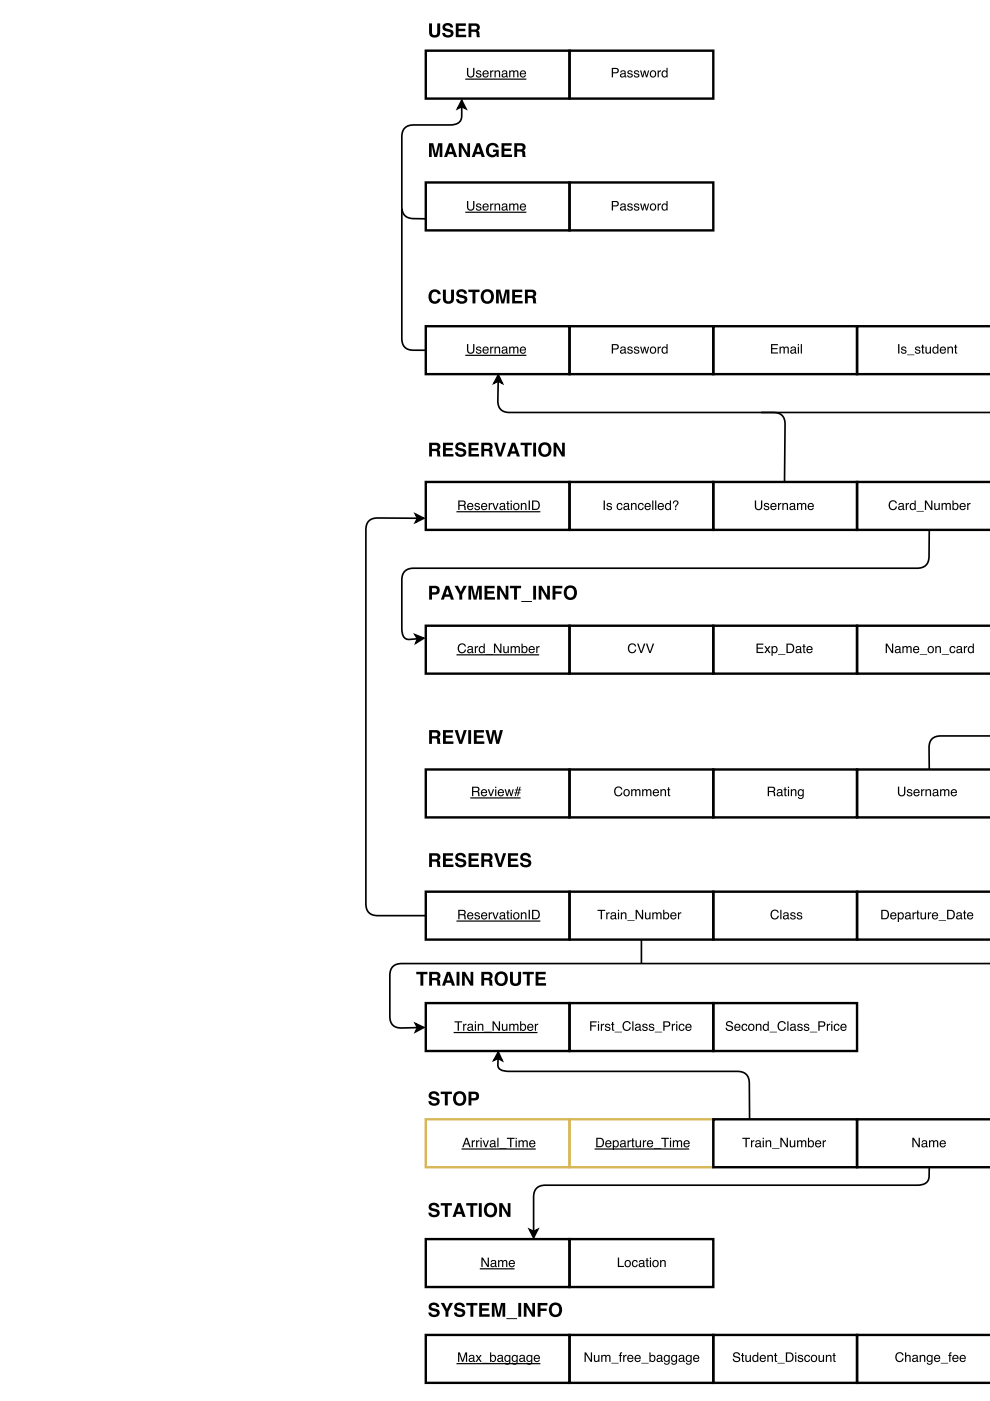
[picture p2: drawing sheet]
<svg xmlns="http://www.w3.org/2000/svg" width="210mm" height="297mm" viewBox="0 0 210 297" stroke-linecap="round" stroke-linejoin="round" font-family="sans-serif">
<g fill="none" stroke="#000" stroke-width=".51">
<path d="M90.3 10.7h30.5v10.2h-30.5zM120.8 10.7h30.4v10.2h-30.4zM90.3 38.7h30.5v10.1h-30.5zM120.8 38.7h30.4v10.1h-30.4zM90.3 69.2h30.5v10.1h-30.5zM120.8 69.2h30.4v10.1h-30.4zM151.2 69.2h30.5v10.1h-30.5zM210 69.2h-28.3v10.1h28.3M90.3 102.2h30.5v10.1h-30.5zM120.8 102.2h30.4v10.1h-30.4zM151.2 102.2h30.5v10.1h-30.5zM210 102.2h-28.3v10.1h28.3"/>
<path d="M90.3 132.7h30.5v10.1h-30.5zM120.8 132.7h30.4v10.1h-30.4zM151.2 132.7h30.5v10.1h-30.5zM210 132.7h-28.3v10.1h28.3M90.3 163.1h30.5v10.2h-30.5zM120.8 163.1h30.4v10.2h-30.4zM151.2 163.1h30.5v10.2h-30.5zM210 163.1h-28.3v10.2h28.3M90.3 189.1h30.5v10.1h-30.5zM120.8 189.1h30.4v10.1h-30.4zM151.2 189.1h30.5v10.1h-30.5zM210 189.1h-28.3v10.1h28.3"/>
<path d="M90.3 212.7h30.5v10.1h-30.5zM120.8 212.7h30.4v10.1h-30.4zM151.2 212.7h30.5v10.1h-30.5zM151.2 237.3h30.5v10.2h-30.5zM210 237.3h-28.3v10.2h28.3M90.3 262.7h30.5v10.2h-30.5zM120.8 262.7h30.4v10.2h-30.4zM90.3 283h30.5v10.2h-30.5zM120.8 283h30.4v10.2h-30.4zM151.2 283h30.5v10.2h-30.5zM210 283h-28.3v10.2h28.3"/>
</g>
<g fill="#000">
<path d="M97.9 21.3l.9 1.8-.9-.5-.9 .5zM105.7 79.5l.8 1.8-.9-.5-.9 .4zM88.1 109l1.8 .9-1.8 .9 .4-.9zM88 134.6l1.9 .7-1.7 1.1 .3-1zM88.1 217l1.8 .8-1.8 1 .4-.9zM105.6 223.1l.9 1.8-.9-.5-.9 .4zM112.2 260.7l.9 .4 .9-.4-.9 1.7z"/>
<path d="M91 5h.6v1.8a.57 .57 0 0 0 .5 .6 .57 .57 0 0 0 .6-.6v-1.8h.6v1.8a1.18 1.18 0 0 1-1.2 1.2 1.18 1.18 0 0 1-1.1-1.2zM94.1 5.1a1.21 1.21 0 0 1 2 .7h-.6a.54 .54 0 0 0-.6-.4 .54 .54 0 0 0-.5 .5l.1 .1a1.9 1.9 0 0 1 1.6 .8 1.19 1.19 0 0 1-1.1 1.2 1.19 1.19 0 0 1-1.2-1h.5a.61 .61 0 0 0 .7 .5 .61 .61 0 0 0 .5-.6h-.1a2.17 2.17 0 0 1-1.6-.8v-.6zM96.6 5h2.2v.5h-1.6v.6h1.5v.5h-1.5v.8h1.7v.5h-2.3zM99.9 5.5v.8h.7a.4 .4 0 0 0 .5-.4 .4 .4 0 0 0-.5-.4zM99.3 5h1.5a.81 .81 0 0 1 .9 .5 .81 .81 0 0 1-.4 1 1.29 1.29 0 0 1 .4 1.2l.1 .2h-.7l-.2-1.1-1-.1v1.2h-.6z"/>
<path d="M99 14.4h.3v1.2a.52 .52 0 0 0 .5 .6 .52 .52 0 0 0 .5-.6v-1.2h.3v1.1a.8 .8 0 0 1-.8 1 .8 .8 0 0 1-.8-1zM101.1 15h.7l.2 .4h-.2a.31 .31 0 0 0-.3-.3 .31 .31 0 0 0-.3 .3l.1 .1a.61 .61 0 0 1 .6 .8 .64 .64 0 0 1-1-.4h.2a.36 .36 0 0 0 .4 .3 .36 .36 0 0 0 .3-.3 .61 .61 0 0 1-.6-.2 .61 .61 0 0 1-.1-.7zM102.5 15.1a.67 .67 0 0 1 .8-.1 .67 .67 0 0 1 .3 .7h-1a.42 .42 0 0 0 .3 .5 .42 .42 0 0 0 .5-.3h.2a.71 .71 0 0 1-1 .5 .71 .71 0 0 1-.2-1.1zM102.7 15.2l-.1 .3h.8l-.2-.3zM103.9 14.9h.3v.3l.4-.3v.3l-.4 .2v1h-.3zM104.9 14.9h.2v.2a.52 .52 0 0 1 .6-.2 .52 .52 0 0 1 .3 .6v.9h-.2v-.9a.36 .36 0 0 0-.4-.4 .36 .36 0 0 0-.3 .5v.8h-.2zM106.6 15.9v.1a.37 .37 0 0 0 .5 .2 .37 .37 0 0 0 .2-.5zM106.5 15.1l.5-.2a.47 .47 0 0 1 .6 .4v.9l.1 .2h-.3l-.1-.2a.49 .49 0 0 1-.8 .2 .49 .49 0 0 1 .3-.8l.5-.2a.33 .33 0 0 0-.3-.3 .33 .33 0 0 0-.4 .3h-.2zM108 14.9h.2v.2a.48 .48 0 0 1 .8 0 .49 .49 0 0 1 .6-.2 .49 .49 0 0 1 .3 .5v1h-.2l-.1-1.1-.2-.2-.3 .3v1h-.3v-1.2h-.4l-.2 .2v1h-.2zM110.4 15.1a.67 .67 0 0 1 .8-.1 .67 .67 0 0 1 .3 .7h-1a.42 .42 0 0 0 .3 .5 .42 .42 0 0 0 .5-.3h.2a.71 .71 0 0 1-1 .5 .71 .71 0 0 1-.2-1.1zM110.6 15.2l-.1 .3h.8l-.2-.3z"/>
<path d="M129.7 14.4h.9a.58 .58 0 0 1 .6 .6 .58 .58 0 0 1-.6 .5h-.6v.9h-.3zM130 14.6v.7h.5a.35 .35 0 0 0 .4-.3 .35 .35 0 0 0-.4-.4zM131.7 15.9v.1a.37 .37 0 0 0 .5 .2 .37 .37 0 0 0 .2-.5zM131.6 15.1l.5-.2a.47 .47 0 0 1 .6 .4v.9l.1 .2h-.3l-.1-.2a.49 .49 0 0 1-.8 .2 .49 .49 0 0 1 .3-.8l.5-.2a.33 .33 0 0 0-.3-.3 .33 .33 0 0 0-.4 .3h-.2zM133.2 15h.7l.2 .4h-.2a.31 .31 0 0 0-.3-.3 .31 .31 0 0 0-.3 .3l.1 .1a.61 .61 0 0 1 .6 .8 .64 .64 0 0 1-1-.4h.2a.36 .36 0 0 0 .4 .3 .36 .36 0 0 0 .3-.3 .61 .61 0 0 1-.6-.2 .61 .61 0 0 1-.1-.7zM134.6 15h.7l.2 .4h-.2a.31 .31 0 0 0-.3-.3 .31 .31 0 0 0-.3 .3l.1 .1a.61 .61 0 0 1 .6 .8 .64 .64 0 0 1-1-.4h.2a.36 .36 0 0 0 .4 .3 .36 .36 0 0 0 .3-.3h-.1a.61 .61 0 0 1-.6-.2 .61 .61 0 0 1 0-.7zM135.7 14.9h.3l.3 1.2 .2-1.2h.3l.3 1.2 .3-1.2h.2l-.4 1.5h-.2l-.3-1.1-.3 1.1h-.3zM138.1 15.3a.51 .51 0 0 0 0 .7 .51 .51 0 0 0 .7 .1 .51 .51 0 0 0 0-.8 .51 .51 0 0 0-.7 0zM138 15.1a.72 .72 0 0 1 1 .1 .72 .72 0 0 1-.1 1 .72 .72 0 0 1-1-.1l-.1-.6zM139.4 14.9h.3v.3l.4-.3v.3l-.4 .2v1h-.3zM140.6 15.3a.51 .51 0 0 0 0 .6 .51 .51 0 0 0 .6 .2 .51 .51 0 0 0 .1-.7 .51 .51 0 0 0-.7-.1zM140.5 15l.5-.1 .3 .2v-.7h.2v2h-.2v-.2a.67 .67 0 0 1-.9 0 .67 .67 0 0 1-.1-.9z"/>
<path d="M91 30.4h.9l.5 2.3 .5-2.3h.9v2.9h-.6v-2.5l-.5 2.5h-.6l-.6-2.5v2.5h-.5zM95.5 31l-.3 1.2h.7zM95.2 30.4h.7l1 2.9h-.6l-.2-.6h-1.1l-.2 .6h-.6zM97.3 30.4h.6l1.2 2v-2h.6v2.9h-.7l-1.1-2.1v2.1h-.6zM101.4 31l-.4 1.2h.8zM101.1 30.4h.7l1 2.9h-.7l-.2-.6h-1l-.2 .6h-.7zM103.4 30.7a1.35 1.35 0 0 1 2.3 .6h-.6a.8 .8 0 0 0-1-.5 .8 .8 0 0 0-.5 1.1 .8 .8 0 0 0 .6 .9 .8 .8 0 0 0 1-.6h-.7v-.5h1.2v1.6h-.4v-.4a1.34 1.34 0 0 1-1.7 .2 1.34 1.34 0 0 1-.6-1.6zM106.3 30.4h2.2v.5h-1.6v.6h1.5v.5h-1.5v.8h1.7v.5h-2.3zM109.6 30.9v.8h.7a.4 .4 0 0 0 .5-.4 .4 .4 0 0 0-.5-.4zM109 30.4h1.5a.81 .81 0 0 1 .9 .5 .81 .81 0 0 1-.4 1 1.29 1.29 0 0 1 .4 1.2l.1 .2h-.7l-.2-1.1-1-.1v1.2h-.6z"/>
<path d="M99 42.6h.3v1.3a.52 .52 0 0 0 .5 .5 .52 .52 0 0 0 .5-.5v-1.3h.3v1.1a.8 .8 0 0 1-.8 1 .8 .8 0 0 1-.8-1zM101.1 43.2h.7l.2 .4h-.2a.31 .31 0 0 0-.3-.3 .31 .31 0 0 0-.3 .3l.1 .1a.61 .61 0 0 1 .6 .8 .64 .64 0 0 1-1-.3h.2a.36 .36 0 0 0 .4 .3 .36 .36 0 0 0 .3-.4 .61 .61 0 0 1-.6-.2 .61 .61 0 0 1-.1-.7zM102.5 43.3a.67 .67 0 0 1 .8-.1 .67 .67 0 0 1 .3 .8h-1a.42 .42 0 0 0 .3 .4 .42 .42 0 0 0 .5-.2h.2a.71 .71 0 0 1-1 .4 .71 .71 0 0 1-.2-1.1zM102.7 43.5l-.1 .3h.8l-.2-.4zM103.9 43.2h.3v.2l.4-.3v.3l-.4 .2v1h-.3zM104.9 43.2h.2v.2a.52 .52 0 0 1 .6-.2 .52 .52 0 0 1 .3 .5v.9h-.2v-.9a.36 .36 0 0 0-.4-.3 .36 .36 0 0 0-.3 .5v.7h-.2zM106.6 44.1v.1a.37 .37 0 0 0 .5 .2 .37 .37 0 0 0 .2-.5zM106.5 43.3l.5-.2a.47 .47 0 0 1 .6 .4v.9l.1 .2h-.3l-.1-.2a.49 .49 0 0 1-.8 .2 .49 .49 0 0 1 .3-.8l.5-.1a.33 .33 0 0 0-.3-.4 .33 .33 0 0 0-.4 .3h-.2zM108 43.2h.2v.2a.48 .48 0 0 1 .8 0 .49 .49 0 0 1 .6-.3 .49 .49 0 0 1 .3 .5v1h-.2l-.1-1.1-.2-.2-.3 .3v1h-.3v-1.2h-.4l-.2 .2v1h-.2zM110.4 43.3a.67 .67 0 0 1 .8-.1 .67 .67 0 0 1 .3 .8h-1a.42 .42 0 0 0 .3 .4 .42 .42 0 0 0 .5-.2h.2a.71 .71 0 0 1-1 .4 .71 .71 0 0 1-.2-1.1zM110.6 43.5l-.1 .3h.8l-.2-.4z"/>
<path d="M129.7 42.6h.9a.58 .58 0 0 1 .6 .6 .58 .58 0 0 1-.6 .6h-.6v.8h-.3zM130 42.8v.7h.5a.35 .35 0 0 0 .4-.3 .35 .35 0 0 0-.4-.4zM131.7 44.1v.1a.37 .37 0 0 0 .5 .2 .37 .37 0 0 0 .2-.5zM131.6 43.3l.5-.2a.47 .47 0 0 1 .6 .4v.9l.1 .2h-.3l-.1-.2a.49 .49 0 0 1-.8 .2 .49 .49 0 0 1 .3-.8l.5-.1a.33 .33 0 0 0-.3-.4 .33 .33 0 0 0-.4 .3h-.2zM133.2 43.2h.7l.2 .4h-.2a.31 .31 0 0 0-.3-.3 .31 .31 0 0 0-.3 .3l.1 .1a.61 .61 0 0 1 .6 .8 .64 .64 0 0 1-1-.3h.2a.36 .36 0 0 0 .4 .3 .36 .36 0 0 0 .3-.4 .61 .61 0 0 1-.6-.2 .61 .61 0 0 1-.1-.7zM134.6 43.2h.7l.2 .4h-.2a.31 .31 0 0 0-.3-.3 .31 .31 0 0 0-.3 .3l.1 .1a.61 .61 0 0 1 .6 .8 .64 .64 0 0 1-1-.3h.2a.36 .36 0 0 0 .4 .3 .36 .36 0 0 0 .3-.4h-.1a.61 .61 0 0 1-.6-.2 .61 .61 0 0 1 0-.7zM135.7 43.2h.3l.3 1.1 .2-1.1h.3l.3 1.1 .3-1.1h.2l-.4 1.4h-.2l-.3-1.1-.3 1.1h-.3zM138.1 43.5a.51 .51 0 0 0 0 .7 .51 .51 0 0 0 .7 .1 .51 .51 0 0 0 0-.7 .51 .51 0 0 0-.7-.1zM138 43.3a.72 .72 0 0 1 1 .1 .72 .72 0 0 1-.1 1 .72 .72 0 0 1-1-.1l-.1-.6zM139.4 43.2h.3v.2l.4-.3v.3l-.4 .2v1h-.3zM140.6 43.5a.51 .51 0 0 0 0 .7 .51 .51 0 0 0 .6 .1 .51 .51 0 0 0 .1-.7 .51 .51 0 0 0-.7-.1zM140.5 43.2h.5l.3 .1v-.7h.2v2h-.2v-.2a.67 .67 0 0 1-.9 .1 .67 .67 0 0 1-.1-1z"/>
<path d="M91.3 61.7a1.3 1.3 0 0 1 2.1 .7h-.6a.73 .73 0 0 0-.9-.5 .73 .73 0 0 0-.4 1 .72 .72 0 0 0 .4 .9 .72 .72 0 0 0 .9-.5h.6a1.35 1.35 0 0 1-1.7 1 1.35 1.35 0 0 1-.8-1.8zM93.9 61.4h.6v1.8a.57 .57 0 0 0 .6 .7 .57 .57 0 0 0 .5-.7v-1.8h.7v1.8a1.18 1.18 0 0 1-1.2 1.2 1.18 1.18 0 0 1-1.2-1.2zM97 61.6a1.21 1.21 0 0 1 2 .7h-.6a.54 .54 0 0 0-.5-.5 .54 .54 0 0 0-.6 .5l.2 .1a1.9 1.9 0 0 1 1.6 .8 1.19 1.19 0 0 1-1.1 1.2 1.19 1.19 0 0 1-1.3-1h.6a.61 .61 0 0 0 .6 .5 .61 .61 0 0 0 .6-.5l-.1-.1a2.17 2.17 0 0 1-1.6-.8v-.5zM99.3 61.4h2.4v.5h-.9v2.4h-.6v-2.4h-.9zM102.7 62.1a1 1 0 0 0-.1 1.2 1 1 0 0 0 1.1 .5 1.12 1.12 0 0 0-.4-2zM102.4 61.7a1.53 1.53 0 0 1 2.4 .8 1.53 1.53 0 0 1-1.8 1.9 1.62 1.62 0 0 1-.6-2.7zM105.2 61.4h.9l.5 2.3 .5-2.3h.9v2.9h-.6v-2.4l-.5 2.4h-.6l-.6-2.4v2.4h-.5zM108.6 61.4h2.1v.5h-1.5v.6h1.4v.6h-1.4v.7h1.6v.5h-2.2zM111.9 61.9v.8h.7a.4 .4 0 0 0 .5-.4 .4 .4 0 0 0-.5-.4zM111.3 61.4h1.4a.81 .81 0 0 1 .9 .6 .81 .81 0 0 1-.4 .9 1.29 1.29 0 0 1 .5 1.3v.1h-.6l-.2-1-1-.1v1.1h-.6z"/>
<path d="M99 73h.3v1.2a.52 .52 0 0 0 .5 .6 .52 .52 0 0 0 .5-.6v-1.2h.3v1.1a.8 .8 0 0 1-.8 .9 .8 .8 0 0 1-.8-.9zM101.1 73.6l.7-.1 .2 .4h-.2a.31 .31 0 0 0-.3-.2 .31 .31 0 0 0-.3 .2l.1 .1a.61 .61 0 0 1 .6 .9 .64 .64 0 0 1-1-.4h.2a.36 .36 0 0 0 .4 .3 .36 .36 0 0 0 .3-.3v-.1a.61 .61 0 0 1-.6-.2 .61 .61 0 0 1-.1-.6zM102.5 73.7a.67 .67 0 0 1 .8-.2 .67 .67 0 0 1 .3 .8h-1a.42 .42 0 0 0 .3 .5 .42 .42 0 0 0 .5-.3h.2a.71 .71 0 0 1-1 .4 .71 .71 0 0 1-.2-1.1zM102.7 73.8l-.1 .3h.8l-.2-.4zM103.9 73.5h.3v.2l.4-.2v.2l-.4 .3v1h-.3zM104.9 73.5h.2v.2a.52 .52 0 0 1 .6-.2 .52 .52 0 0 1 .3 .5v1h-.2v-1a.36 .36 0 0 0-.4-.3 .36 .36 0 0 0-.3 .5v.8h-.2zM106.6 74.4v.2a.37 .37 0 0 0 .5 .1 .37 .37 0 0 0 .2-.5zM106.5 73.7l.5-.2a.47 .47 0 0 1 .6 .4v.8l.1 .3h-.3l-.1-.2a.49 .49 0 0 1-.8 .1 .49 .49 0 0 1 .3-.8l.5-.1a.33 .33 0 0 0-.3-.4 .33 .33 0 0 0-.4 .3h-.2zM108 73.5h.2v.2a.48 .48 0 0 1 .8 0 .49 .49 0 0 1 .6-.2 .49 .49 0 0 1 .3 .5v1h-.2l-.1-1.2-.2-.1-.3 .2v1.1h-.3v-1.2l-.4-.1-.2 .2v1.1h-.2zM110.4 73.7a.67 .67 0 0 1 .8-.2 .67 .67 0 0 1 .3 .8h-1a.42 .42 0 0 0 .3 .5 .42 .42 0 0 0 .5-.3h.2a.71 .71 0 0 1-1 .4 .71 .71 0 0 1-.2-1.1zM110.6 73.8l-.1 .3h.8l-.2-.4z"/>
<path d="M129.7 73h.9a.58 .58 0 0 1 .6 .5 .58 .58 0 0 1-.6 .6h-.6v.9h-.3zM130 73.2v.7h.5a.35 .35 0 0 0 .4-.4 .35 .35 0 0 0-.4-.3zM131.7 74.4v.2a.37 .37 0 0 0 .5 .1 .37 .37 0 0 0 .2-.5zM131.6 73.7l.5-.2a.47 .47 0 0 1 .6 .4v.8l.1 .3h-.3l-.1-.2a.49 .49 0 0 1-.8 .1 .49 .49 0 0 1 .3-.8l.5-.1a.33 .33 0 0 0-.3-.4 .33 .33 0 0 0-.4 .3h-.2zM133.2 73.6l.7-.1 .2 .4h-.2a.31 .31 0 0 0-.3-.2 .31 .31 0 0 0-.3 .2l.1 .1a.61 .61 0 0 1 .6 .9 .64 .64 0 0 1-1-.4h.2a.36 .36 0 0 0 .4 .3 .36 .36 0 0 0 .3-.3v-.1a.61 .61 0 0 1-.6-.2 .61 .61 0 0 1-.1-.6zM134.6 73.6l.7-.1 .2 .4h-.2a.31 .31 0 0 0-.3-.2 .31 .31 0 0 0-.3 .2l.1 .1a.61 .61 0 0 1 .6 .9 .64 .64 0 0 1-1-.4h.2a.36 .36 0 0 0 .4 .3 .36 .36 0 0 0 .3-.3l-.1-.1a.61 .61 0 0 1-.6-.2 .61 .61 0 0 1 0-.6zM135.7 73.5h.3l.3 1.1 .2-1.1h.3l.3 1.1 .3-1.1h.2l-.4 1.5h-.2l-.3-1.2-.3 1.2h-.3zM138.1 73.8a.51 .51 0 0 0 0 .8 .51 .51 0 0 0 .7 0 .51 .51 0 0 0 0-.7 .51 .51 0 0 0-.7-.1zM138 73.7a.72 .72 0 0 1 1 .1 .72 .72 0 0 1-.1 1 .72 .72 0 0 1-1-.1l-.1-.7zM139.4 73.5h.3v.2l.4-.2v.2l-.4 .3v1h-.3zM140.6 73.8a.51 .51 0 0 0 0 .7 .51 .51 0 0 0 .6 .1 .51 .51 0 0 0 .1-.6 .51 .51 0 0 0-.7-.2zM140.5 73.6l.5-.1 .3 .2v-.8h.2v2.1h-.2v-.2a.67 .67 0 0 1-.9 0 .67 .67 0 0 1-.1-.9z"/>
<path d="M163.5 73h1.4v.2h-1.2v.6h1.1v.2h-1.1v.7h1.3v.3h-1.5zM165.3 73.5h.2v.2a.48 .48 0 0 1 .8 0 .49 .49 0 0 1 .6-.2 .49 .49 0 0 1 .3 .5v1h-.2v-1.2l-.3-.1-.3 .2v1.1h-.3v-1.2l-.3-.1-.2 .2-.1 1.1h-.2zM167.8 74.4v.2a.37 .37 0 0 0 .5 .1 .37 .37 0 0 0 .2-.5zM167.7 73.7l.5-.2a.47 .47 0 0 1 .6 .4v.8l.1 .3h-.3l-.1-.2a.49 .49 0 0 1-.8 .1 .49 .49 0 0 1 .3-.8l.5-.1a.33 .33 0 0 0-.3-.4 .33 .33 0 0 0-.4 .3h-.2zM169.2 73.5h.2v1.5h-.2zM169.2 73h.2v.2h-.2zM169.8 73h.2v2h-.2z"/>
<path d="M190.4 73h.3v2h-.3zM191.2 73.6l.8-.1 .2 .4h-.3a.31 .31 0 0 0-.3-.2 .31 .31 0 0 0-.3 .2l.1 .1a.61 .61 0 0 1 .7 .9 .64 .64 0 0 1-1.1-.4h.2a.36 .36 0 0 0 .4 .3 .36 .36 0 0 0 .4-.3l-.1-.1a.61 .61 0 0 1-.6-.2 .61 .61 0 0 1-.1-.6zM192.3 75.2h1.6v.1h-1.6zM194.2 73.6l.7-.1 .2 .4h-.2a.31 .31 0 0 0-.3-.2 .31 .31 0 0 0-.3 .2v.1a.61 .61 0 0 1 .7 .9 .64 .64 0 0 1-1-.4h.2a.36 .36 0 0 0 .4 .3 .36 .36 0 0 0 .3-.3l-.1-.1a.61 .61 0 0 1-.6-.2 .61 .61 0 0 1 0-.6zM195.5 73.1h.2v.4h.3v.2h-.3v1l.3 .1v.2h-.4l-.1-.2v-1.1h-.2v-.2h.2zM196.2 73.5h.3v1a.37 .37 0 0 0 .5 .3 .37 .37 0 0 0 .1-.6v-.7h.3v1.5h-.2v-.3a.51 .51 0 0 1-.6 .3 .51 .51 0 0 1-.4-.5zM198 73.8a.51 .51 0 0 0 0 .7 .51 .51 0 0 0 .6 .1 .51 .51 0 0 0 .1-.6 .51 .51 0 0 0-.7-.2zM198 73.6l.5-.1 .2 .2v-.8h.3v2.1h-.3v-.2a.67 .67 0 0 1-.9 0 .67 .67 0 0 1-.1-.9zM199.4 73.7a.67 .67 0 0 1 .8-.2 .67 .67 0 0 1 .4 .8h-1.1a.42 .42 0 0 0 .3 .5 .42 .42 0 0 0 .5-.3h.3a.71 .71 0 0 1-1.1 .4 .71 .71 0 0 1-.2-1.1zM199.6 73.8l-.1 .3h.8l-.2-.4zM200.9 73.5h.2v.2a.52 .52 0 0 1 .6-.2 .52 .52 0 0 1 .4 .5v1h-.3v-1a.36 .36 0 0 0-.4-.3 .36 .36 0 0 0-.3 .5v.8h-.2zM202.5 73.1h.2v.4h.3v.2h-.3v1l.3 .1v.2h-.4l-.1-.2v-1.1h-.2v-.2h.2z"/>
<path d="M91.6 94.4v.8h.7a.4 .4 0 0 0 .5-.4 .4 .4 0 0 0-.5-.4zM91 93.9h1.4a.81 .81 0 0 1 .9 .5 .81 .81 0 0 1-.4 1 1.29 1.29 0 0 1 .5 1.2v.2h-.6l-.2-1.1-1-.1v1.2h-.6zM93.9 93.9h2.2v.5h-1.6v.6h1.4v.5h-1.4v.8h1.6v.5h-2.2zM96.8 94a1.21 1.21 0 0 1 2 .7h-.6a.54 .54 0 0 0-.6-.4 .54 .54 0 0 0-.5 .5l.1 .1a1.9 1.9 0 0 1 1.6 .8 1.19 1.19 0 0 1-1 1.2 1.19 1.19 0 0 1-1.3-1h.6a.61 .61 0 0 0 .6 .5 .61 .61 0 0 0 .6-.6h-.1a2.17 2.17 0 0 1-1.6-.8v-.6zM99.3 93.9h2.2v.5h-1.6v.6h1.5v.5h-1.5v.8h1.7v.5h-2.3zM102.6 94.4v.8h.7a.4 .4 0 0 0 .5-.4 .4 .4 0 0 0-.4-.4zM102.1 93.9h1.4a.81 .81 0 0 1 .9 .5 .81 .81 0 0 1-.4 1 1.29 1.29 0 0 1 .4 1.2l.1 .2h-.7l-.2-1.1-1-.1v1.2h-.5zM104.8 93.9h.6l.6 2.2 .7-2.2h.6l-1 2.9h-.6zM108.9 94.5l-.4 1.2h.7zM108.5 93.9h.7l1 2.9h-.6l-.2-.6h-1.1l-.2 .6h-.6zM110.4 93.9h2.3v.5h-.8v2.4h-.7v-2.4h-.8zM113 93.9h.7v2.9h-.7zM114.9 94.6a1 1 0 0 0-.1 1.2 1 1 0 0 0 1.1 .4 1.12 1.12 0 0 0-.4-1.9zM114.6 94.1a1.53 1.53 0 0 1 2.3 .9 1.53 1.53 0 0 1-1.7 1.8 1.62 1.62 0 0 1-.6-2.7zM117.4 93.9h.6l1.2 2v-2h.5v2.9h-.6l-1.2-2.1v2.1h-.5z"/>
<path d="M97.4 106.3v.7h.7a.35 .35 0 0 0 .4-.3 .35 .35 0 0 0-.4-.4zM97.2 106.1a1.72 1.72 0 0 1 1.4 .2l.1 .5-.2 .3 .2 .3 .1 .7h-.3l-.1-.7-.3-.1h-.7v.8h-.2zM99.2 106.8a.67 .67 0 0 1 .8-.1 .67 .67 0 0 1 .4 .8h-1.1a.42 .42 0 0 0 .3 .4 .42 .42 0 0 0 .5-.2h.2a.71 .71 0 0 1-1 .4 .71 .71 0 0 1-.2-1.1zM99.4 107l-.1 .3h.8l-.2-.4zM100.8 106.7h.7l.2 .4h-.2a.31 .31 0 0 0-.3-.3 .31 .31 0 0 0-.3 .3l.1 .1a.61 .61 0 0 1 .6 .8 .64 .64 0 0 1-1-.3h.2a.36 .36 0 0 0 .4 .3 .36 .36 0 0 0 .3-.4 .61 .61 0 0 1-.6-.2 .61 .61 0 0 1-.1-.7zM102.2 106.8a.67 .67 0 0 1 .8-.1 .67 .67 0 0 1 .3 .8h-1.1a.42 .42 0 0 0 .4 .4 .42 .42 0 0 0 .5-.2h.2a.71 .71 0 0 1-1 .4 .71 .71 0 0 1-.2-1.1zM102.4 107l-.2 .3h.9l-.2-.4zM103.6 106.7h.3v.2l.4-.3v.3l-.4 .2v1h-.3zM104.4 106.7h.3l.4 1.1 .4-1.1h.2l-.5 1.4h-.3zM106.2 107.6l-.1 .1a.37 .37 0 0 0 .5 .2 .37 .37 0 0 0 .2-.5zM106 106.8l.5-.2a.47 .47 0 0 1 .6 .4v.9l.2 .2h-.3l-.1-.2a.49 .49 0 0 1-.9 .2 .49 .49 0 0 1 .3-.8l.5-.1a.33 .33 0 0 0-.3-.4 .33 .33 0 0 0-.3 .3h-.3zM107.5 106.3h.3v.4h.2v.2h-.2v.9l.2 .1v.2h-.3l-.1-.1-.1-1.1h-.2v-.2h.2zM108.3 106.7h.2v1.4h-.2zM108.3 106.1h.2v.3h-.2zM109.1 107a.51 .51 0 0 0 0 .7 .51 .51 0 0 0 .7 .1 .51 .51 0 0 0 .1-.7 .51 .51 0 0 0-.8-.1zM109 106.8a.72 .72 0 0 1 1 .1 .72 .72 0 0 1-.1 1 .72 .72 0 0 1-1-.1l-.1-.6zM110.4 106.7h.3v.2a.52 .52 0 0 1 .6-.2 .52 .52 0 0 1 .3 .5v.9h-.2v-.9a.36 .36 0 0 0-.5-.3 .36 .36 0 0 0-.2 .5v.7h-.3zM112.1 106.1h.3v2h-.3zM113.1 106.3v1.6h.5a.79 .79 0 0 0 .6-.8 .79 .79 0 0 0-.6-.8zM112.8 106.1h.8a1.02 1.02 0 0 1 .9 1 1.02 1.02 0 0 1-.9 1h-.8z"/>
<path d="M128 106.1h.3v2h-.3zM128.8 106.7h.7l.2 .4h-.2a.31 .31 0 0 0-.3-.3 .31 .31 0 0 0-.3 .3l.1 .1a.61 .61 0 0 1 .6 .8 .64 .64 0 0 1-1-.3h.2a.36 .36 0 0 0 .4 .3 .36 .36 0 0 0 .3-.4h-.1a.61 .61 0 0 1-.6-.2 .61 .61 0 0 1 0-.7zM130.9 106.8a.6 .6 0 0 1 .7-.2 .6 .6 0 0 1 .4 .5h-.3a.4 .4 0 0 0-.5-.2 .4 .4 0 0 0-.2 .5 .39 .39 0 0 0 .3 .5 .39 .39 0 0 0 .4-.3h.3a.69 .69 0 0 1-1 .5 .69 .69 0 0 1-.2-1.1zM132.4 107.6v.1a.37 .37 0 0 0 .5 .2 .37 .37 0 0 0 .2-.5zM132.3 106.8l.5-.2a.47 .47 0 0 1 .6 .4v.9l.1 .2h-.2l-.2-.2a.49 .49 0 0 1-.8 .2 .49 .49 0 0 1 .3-.8l.5-.1a.33 .33 0 0 0-.3-.4 .33 .33 0 0 0-.3 .3h-.3zM133.8 106.7h.2v.2a.52 .52 0 0 1 .6-.2 .52 .52 0 0 1 .4 .5v.9h-.3v-.9a.36 .36 0 0 0-.4-.3 .36 .36 0 0 0-.3 .5v.7h-.2zM135.4 106.8a.6 .6 0 0 1 .7-.2 .6 .6 0 0 1 .4 .5h-.3a.4 .4 0 0 0-.5-.2 .4 .4 0 0 0-.2 .5 .39 .39 0 0 0 .3 .5 .39 .39 0 0 0 .4-.3h.3a.69 .69 0 0 1-1 .5 .69 .69 0 0 1-.2-1.1zM136.8 106.8a.67 .67 0 0 1 .9-.1 .67 .67 0 0 1 .3 .8h-1.1a.42 .42 0 0 0 .3 .4 .42 .42 0 0 0 .5-.2h.3a.71 .71 0 0 1-1.1 .4 .71 .71 0 0 1-.2-1.1zM137 107l-.1 .3h.8l-.2-.4zM138.3 106.1h.2v2h-.2zM138.9 106.1h.3v2h-.3zM139.6 106.8a.67 .67 0 0 1 .8-.1 .67 .67 0 0 1 .4 .8h-1.1a.42 .42 0 0 0 .3 .4 .42 .42 0 0 0 .5-.2h.2a.71 .71 0 0 1-1 .4 .71 .71 0 0 1-.2-1.1zM139.8 107l-.1 .3h.8l-.2-.4zM141.3 107a.51 .51 0 0 0 0 .7 .51 .51 0 0 0 .6 .1 .51 .51 0 0 0 .1-.7 .51 .51 0 0 0-.7-.1zM141.3 106.7h.4l.3 .1v-.7h.3v2h-.3v-.2a.67 .67 0 0 1-.9 .1 .67 .67 0 0 1-.1-1zM143.1 107.8h.3v.3h-.3zM142.8 106.3a.61 .61 0 0 1 1 0 .61 .61 0 0 1-.3 1l-.1 .3h-.3l.1-.4a.42 .42 0 0 0 .4-.5 .42 .42 0 0 0-.5-.4l-.2 .4h-.2z"/>
<path d="M160 106.1h.3v1.3a.52 .52 0 0 0 .5 .5 .52 .52 0 0 0 .5-.5v-1.3h.3v1.1a.8 .8 0 0 1-.8 1 .8 .8 0 0 1-.8-1zM162.1 106.7h.8l.2 .4h-.3a.31 .31 0 0 0-.3-.3 .31 .31 0 0 0-.3 .3l.1 .1a.61 .61 0 0 1 .7 .8 .64 .64 0 0 1-1.1-.3h.3a.36 .36 0 0 0 .3 .3 .36 .36 0 0 0 .4-.4h-.1a.61 .61 0 0 1-.6-.2 .61 .61 0 0 1-.1-.7zM163.5 106.8a.67 .67 0 0 1 .8-.1 .67 .67 0 0 1 .4 .8h-1.1a.42 .42 0 0 0 .3 .4 .42 .42 0 0 0 .5-.2h.2a.71 .71 0 0 1-1 .4 .71 .71 0 0 1-.2-1.1zM163.7 107l-.1 .3h.8l-.2-.4zM165 106.7h.2v.2l.5-.3v.3l-.5 .2v1h-.2zM165.9 106.7h.2v.2a.52 .52 0 0 1 .6-.2 .52 .52 0 0 1 .4 .5v.9h-.3v-.9a.36 .36 0 0 0-.4-.3 .36 .36 0 0 0-.3 .5v.7h-.2zM167.7 107.6l-.1 .1a.37 .37 0 0 0 .5 .2 .37 .37 0 0 0 .2-.5zM167.5 106.8l.5-.2a.47 .47 0 0 1 .6 .4v.9l.1 .2h-.2l-.1-.2a.49 .49 0 0 1-.9 .2 .49 .49 0 0 1 .3-.8l.5-.1a.33 .33 0 0 0-.3-.4 .33 .33 0 0 0-.3 .3h-.3zM169 106.7h.2v.2a.48 .48 0 0 1 .9 0 .49 .49 0 0 1 .5-.3 .49 .49 0 0 1 .4 .5v1h-.3v-1.1l-.3-.2-.3 .3v1h-.3v-1.2h-.3l-.2 .2-.1 1h-.2zM171.4 106.8a.67 .67 0 0 1 .8-.1 .67 .67 0 0 1 .4 .8h-1.1a.42 .42 0 0 0 .3 .4 .42 .42 0 0 0 .5-.2h.2a.71 .71 0 0 1-1 .4 .71 .71 0 0 1-.2-1.1zM171.6 107l-.1 .3h.8l-.2-.4z"/>
<path d="M188.6 106.4a.87 .87 0 0 1 .9-.3 .87 .87 0 0 1 .7 .6h-.3a.68 .68 0 0 0-.9-.3 .68 .68 0 0 0-.3 1 .61 .61 0 0 0 .6 .5 .61 .61 0 0 0 .6-.5h.3a.93 .93 0 0 1-1.2 .7 .93 .93 0 0 1-.6-1.3zM190.7 107.6v.1a.37 .37 0 0 0 .5 .2 .37 .37 0 0 0 .1-.5zM190.6 106.8l.5-.2a.47 .47 0 0 1 .5 .4v.9l.2 .2h-.3l-.1-.2a.49 .49 0 0 1-.8 .2 .49 .49 0 0 1 .3-.8l.5-.1a.33 .33 0 0 0-.3-.4 .33 .33 0 0 0-.4 .3h-.2zM192 106.7h.3v.2l.5-.3v.3l-.5 .2v1h-.3zM193.2 107a.51 .51 0 0 0 0 .7 .51 .51 0 0 0 .6 .1 .51 .51 0 0 0 .1-.7 .51 .51 0 0 0-.7-.1zM193.1 106.7h.5l.3 .1v-.7h.3v2h-.3v-.2a.67 .67 0 0 1-.9 .1 .67 .67 0 0 1-.1-1zM194.3 108.3h1.6v.2h-1.6zM196.1 106.1h.3l1 1.6v-1.6h.3v2h-.3l-1-1.6v1.6h-.3zM198.1 106.7h.2v.9a.37 .37 0 0 0 .5 .3 .37 .37 0 0 0 .2-.5v-.7h.3v1.4h-.3v-.2a.51 .51 0 0 1-.5 .2 .51 .51 0 0 1-.4-.4zM199.6 106.7h.3v.2a.48 .48 0 0 1 .8 0 .49 .49 0 0 1 .6-.3 .49 .49 0 0 1 .3 .5v1h-.3v-1.1l-.2-.2-.3 .3-.1 1h-.2v-1.2h-.4l-.2 .2v1h-.3zM201.9 106.1h.3v.7a.68 .68 0 0 1 .9 0 .68 .68 0 0 1 .1 1 .56 .56 0 0 1-.5 .4 .56 .56 0 0 1-.5-.3v.2h-.3zM202.3 107a.51 .51 0 0 0-.1 .7 .51 .51 0 0 0 .7 .1 .51 .51 0 0 0 .1-.7 .51 .51 0 0 0-.7-.1zM203.6 106.8a.67 .67 0 0 1 .8-.1 .67 .67 0 0 1 .4 .8h-1.1a.42 .42 0 0 0 .3 .4 .42 .42 0 0 0 .5-.2h.2a.71 .71 0 0 1-1 .4 .71 .71 0 0 1-.2-1.1zM203.8 107l-.1 .3h.8l-.2-.4zM205.1 106.7h.2v.2l.5-.3v.3l-.5 .2v1h-.2z"/>
<path d="M91.6 124.7v.9h.6a.43 .43 0 0 0 .4-.5 .43 .43 0 0 0-.4-.4zM91 124.2h1.3a.94 .94 0 0 1 .9 1 .94 .94 0 0 1-1 .9h-.6v1h-.6zM94.9 124.9l-.4 1.1h.7zM94.5 124.2h.7l1 2.9h-.6l-.2-.6h-1.1l-.2 .6h-.6zM96.4 124.2h.7l.6 1.3 .6-1.3h.7l-1 1.8v1.1h-.6v-1.1zM99.3 124.2h.9l.5 2.3 .6-2.3h.8v2.9h-.5v-2.4l-.6 2.4h-.6l-.5-2.4v2.4h-.6zM102.7 124.2h2.2v.5h-1.6v.6h1.4v.5h-1.4v.8h1.6v.5h-2.2zM105.4 124.2h.7l1.1 2v-2h.6v2.9h-.6l-1.2-2.1v2.1h-.6zM108.1 124.2h2.4v.5h-.9v2.4h-.6v-2.4h-.9zM110.5 127.4h2.3v.2h-2.3zM113 124.2h.7v2.9h-.7zM114.2 124.2h.7l1.1 2v-2h.6v2.9h-.6l-1.2-2.1v2.1h-.6zM117.2 124.2h2v.5h-1.4v.7h1.2v.5h-1.2v1.2h-.6zM120.4 124.9a1 1 0 0 0-.2 1.2 1 1 0 0 0 1.1 .5 1.12 1.12 0 0 0-.4-2zM120 124.5a1.53 1.53 0 0 1 2.4 .8 1.53 1.53 0 0 1-1.8 1.9 1.62 1.62 0 0 1-.6-2.7z"/>
<path d="M97.3 136.7a.87 .87 0 0 1 .8-.3 .87 .87 0 0 1 .7 .7h-.3a.68 .68 0 0 0-.9-.4 .68 .68 0 0 0-.3 1 .61 .61 0 0 0 .6 .6 .61 .61 0 0 0 .7-.6h.2a.93 .93 0 0 1-1.2 .8 .93 .93 0 0 1-.5-1.3zM99.3 137.9v.2a.37 .37 0 0 0 .5 .1 .37 .37 0 0 0 .2-.5zM99.2 137.2l.5-.2a.47 .47 0 0 1 .6 .4v.8l.1 .3h-.3l-.1-.2a.49 .49 0 0 1-.8 .1 .49 .49 0 0 1 .3-.8l.5-.1a.33 .33 0 0 0-.3-.4 .33 .33 0 0 0-.4 .3h-.2zM100.7 137h.2v.2l.5-.2v.2l-.5 .3v1h-.2zM101.9 137.3a.51 .51 0 0 0-.1 .7 .51 .51 0 0 0 .6 .1 .51 .51 0 0 0 .1-.6 .51 .51 0 0 0-.6-.2zM101.8 137.1l.5-.1 .2 .2v-.8h.3v2.1h-.2v-.2a.67 .67 0 0 1-1 0 .67 .67 0 0 1 0-.9zM103 138.7h1.5v.1h-1.5zM104.7 136.5h.3l1.1 1.6v-1.6h.2v2h-.3l-1-1.7v1.7h-.3zM106.7 137h.3v1a.37 .37 0 0 0 .5 .3 .37 .37 0 0 0 .1-.6v-.7h.3v1.5h-.2v-.3a.51 .51 0 0 1-.6 .3 .51 .51 0 0 1-.4-.5zM108.3 137h.2v.2a.48 .48 0 0 1 .8 0 .49 .49 0 0 1 .6-.2 .49 .49 0 0 1 .3 .5v1h-.2v-1.2l-.3-.1-.3 .2v1.1h-.3v-1.2l-.4-.1-.2 .2v1.1h-.2zM110.6 136.4h.2v.8a.68 .68 0 0 1 .9 0 .68 .68 0 0 1 .1 .9 .56 .56 0 0 1-.5 .4 .56 .56 0 0 1-.5-.2v.2h-.2zM110.9 137.3a.51 .51 0 0 0-.1 .7 .51 .51 0 0 0 .7 .1 .51 .51 0 0 0 .1-.7 .51 .51 0 0 0-.7-.1zM112.2 137.2a.67 .67 0 0 1 .9-.2 .67 .67 0 0 1 .3 .8h-1.1a.42 .42 0 0 0 .3 .5 .42 .42 0 0 0 .5-.3h.3a.71 .71 0 0 1-1 .4 .71 .71 0 0 1-.3-1.1zM112.5 137.3l-.2 .3h.8l-.2-.4zM113.7 137h.2v.2l.5-.2v.2l-.4 .3-.1 1h-.2z"/>
<path d="M133.4 136.7a.87 .87 0 0 1 .8-.3 .87 .87 0 0 1 .7 .7h-.3a.68 .68 0 0 0-.9-.4 .68 .68 0 0 0-.3 1 .61 .61 0 0 0 .6 .6 .61 .61 0 0 0 .6-.6h.3a.93 .93 0 0 1-1.2 .8 .93 .93 0 0 1-.6-1.3zM135.1 136.5h.3l.6 1.7 .5-1.7h.3l-.7 2h-.3zM136.9 136.5h.3l.6 1.7 .6-1.7h.3l-.7 2h-.3z"/>
<path d="M160.4 136.5h1.5v.2h-1.2v.6h1.1v.2h-1.1v.7h1.2v.3h-1.5zM162.1 137h.3l.3 .5 .4-.5h.3l-.5 .7 .5 .8h-.3l-.4-.6-.4 .6h-.3l.6-.8zM163.9 137.3a.49 .49 0 0 0-.1 .7 .49 .49 0 0 0 .8 0 .49 .49 0 0 0 0-.6 .49 .49 0 0 0-.7-.1zM163.6 137h.2v.2a.64 .64 0 0 1 .9-.1 .64 .64 0 0 1 .1 .9 .57 .57 0 0 1-.4 .5 .57 .57 0 0 1-.6-.2v.7h-.2zM165 138.7h1.5v.1h-1.5zM167 136.7v1.5h.5a.79 .79 0 0 0 .6-.7 .79 .79 0 0 0-.6-.8zM166.7 136.5h.9a1.02 1.02 0 0 1 .8 1 1.02 1.02 0 0 1-.8 1h-.9zM168.9 137.9v.2a.37 .37 0 0 0 .5 .1 .37 .37 0 0 0 .2-.5zM168.8 137.2l.5-.2a.47 .47 0 0 1 .6 .4v.8l.1 .3h-.2l-.2-.2a.49 .49 0 0 1-.8 .1 .49 .49 0 0 1 .3-.8l.5-.1a.33 .33 0 0 0-.3-.4 .33 .33 0 0 0-.3 .3h-.3zM170.3 136.6h.3v.4h.2v.2h-.2v1l.2 .1v.2h-.3l-.2-.2v-1.1h-.2v-.2h.2zM171.2 137.2a.67 .67 0 0 1 .8-.2 .67 .67 0 0 1 .3 .8h-1.1a.42 .42 0 0 0 .3 .5 .42 .42 0 0 0 .5-.3h.3a.71 .71 0 0 1-1 .4 .71 .71 0 0 1-.3-1.1zM171.4 137.3l-.2 .3h.8l-.2-.4z"/>
<path d="M187.8 136.5h.3l1 1.6v-1.6h.3v2h-.3l-1-1.7v1.7h-.3zM190 137.9v.2a.37 .37 0 0 0 .5 .1 .37 .37 0 0 0 .1-.5zM189.9 137.2l.4-.2a.47 .47 0 0 1 .6 .4v.8l.2 .3h-.3l-.1-.2a.49 .49 0 0 1-.8 .1 .49 .49 0 0 1 .3-.8l.5-.1a.33 .33 0 0 0-.3-.4 .33 .33 0 0 0-.4 .3h-.2zM191.3 137h.3v.2a.48 .48 0 0 1 .8 0 .49 .49 0 0 1 .6-.2 .49 .49 0 0 1 .3 .5v1h-.3v-1.2l-.2-.1-.3 .2-.1 1.1h-.2l-.1-1.2-.3-.1-.2 .2v1.1h-.3zM193.8 137.2a.67 .67 0 0 1 .8-.2 .67 .67 0 0 1 .3 .8h-1.1a.42 .42 0 0 0 .3 .5 .42 .42 0 0 0 .5-.3h.3a.71 .71 0 0 1-1 .4 .71 .71 0 0 1-.2-1.1zM194 137.3l-.2 .3h.9l-.3-.4zM195 138.7h1.6v.1h-1.6zM197 137.3a.51 .51 0 0 0-.1 .8 .51 .51 0 0 0 .8 0 .51 .51 0 0 0 0-.7 .51 .51 0 0 0-.7-.1zM196.8 137.2a.72 .72 0 0 1 1.1 .1 .72 .72 0 0 1-.2 1 .72 .72 0 0 1-1-.1v-.7zM198.3 137h.2v.2a.52 .52 0 0 1 .6-.2 .52 .52 0 0 1 .4 .5v1h-.3v-1a.36 .36 0 0 0-.4-.3 .36 .36 0 0 0-.2 .5v.8h-.3zM199.7 138.7h1.5v.1h-1.5zM201.5 137.2a.6 .6 0 0 1 .6-.2 .6 .6 0 0 1 .5 .5h-.3a.4 .4 0 0 0-.5-.3 .4 .4 0 0 0-.2 .6 .39 .39 0 0 0 .3 .5 .39 .39 0 0 0 .4-.4h.3a.69 .69 0 0 1-1 .5 .69 .69 0 0 1-.2-1.1zM203 137.9v.2a.37 .37 0 0 0 .5 .1 .37 .37 0 0 0 .2-.5zM202.9 137.2l.5-.2a.47 .47 0 0 1 .6 .4v.8l.1 .3h-.3l-.1-.2a.49 .49 0 0 1-.8 .1 .49 .49 0 0 1 .3-.8l.5-.1a.33 .33 0 0 0-.3-.4 .33 .33 0 0 0-.4 .3h-.2zM204.4 137h.2v.2l.5-.2v.2l-.5 .3v1h-.2zM205.6 137.3a.51 .51 0 0 0-.1 .7 .51 .51 0 0 0 .6 .1 .51 .51 0 0 0 .1-.6 .51 .51 0 0 0-.6-.2zM205.5 137.1l.5-.1 .2 .2v-.8h.3v2.1h-.2v-.2a.67 .67 0 0 1-1 0 .67 .67 0 0 1 0-.9z"/>
<path d="M91.6 155.3v.8h.7a.4 .4 0 0 0 .5-.4 .4 .4 0 0 0-.5-.4zM91 154.8h1.4a.81 .81 0 0 1 .9 .5 .81 .81 0 0 1-.4 1 1.29 1.29 0 0 1 .5 1.3v.1h-.6l-.2-1-1-.1v1.1h-.6zM93.9 154.8h2.2v.5h-1.6v.6h1.4v.5h-1.4v.8h1.6v.5h-2.2zM96.4 154.8h.7l.6 2.2 .6-2.2h.7l-1 2.9h-.6zM99.3 154.8h.6v2.9h-.6zM100.5 154.8h2.1v.5h-1.5v.6h1.4v.5h-1.4v.8h1.6v.5h-2.2zM102.9 154.8h.7l.4 2.1 .4-2.1h.7l.4 2.1 .5-2.1h.6l-.8 2.9h-.6l-.4-2.3-.5 2.3h-.6z"/>
<path d="M100.4 167v.7h.6a.35 .35 0 0 0 .4-.3 .35 .35 0 0 0-.4-.4zM100.1 166.8a1.72 1.72 0 0 1 1.4 .2l.2 .5-.3 .3 .2 .2 .1 .8h-.3l-.1-.7-.3-.2h-.6v.9h-.3zM102.1 167.5a.67 .67 0 0 1 .9-.1 .67 .67 0 0 1 .3 .7h-1.1a.42 .42 0 0 0 .3 .5 .42 .42 0 0 0 .5-.3h.3a.71 .71 0 0 1-1.1 .5 .71 .71 0 0 1-.2-1.1zM102.3 167.6l-.1 .3h.8l-.2-.3zM103.4 167.3h.3l.4 1.2 .4-1.2h.3l-.6 1.5h-.2zM105 167.3h.2v1.5h-.2zM105 166.8h.2v.3h-.2zM105.7 167.5a.67 .67 0 0 1 .8-.1 .67 .67 0 0 1 .4 .7h-1.1a.42 .42 0 0 0 .3 .5 .42 .42 0 0 0 .5-.3h.2a.71 .71 0 0 1-1 .5 .71 .71 0 0 1-.2-1.1zM105.9 167.6l-.1 .3h.8l-.2-.3zM107 167.3h.3l.2 1.2 .3-1.2h.3l.3 1.2 .3-1.2h.2l-.4 1.5h-.2l-.3-1.1-.3 1.1h-.3zM109.7 166.8h.2l-.2 .6h.3l.2-.6h.2l-.2 .6h.3v.2h-.3l-.1 .4h.3l-.1 .2h-.3l-.2 .6h-.2l.2-.6h-.3l-.2 .6h-.2l.2-.6h-.3v-.2h.3l.2-.4h-.3v-.2h.3zM109.7 167.6l-.1 .4h.2l.2-.4z"/>
<path d="M130.4 167a.87 .87 0 0 1 .9-.3 .87 .87 0 0 1 .7 .7h-.3a.68 .68 0 0 0-1-.3 .68 .68 0 0 0-.2 .9 .61 .61 0 0 0 .6 .6 .61 .61 0 0 0 .6-.5h.3a.93 .93 0 0 1-1.2 .7 .93 .93 0 0 1-.6-1.3zM132.5 167.7a.51 .51 0 0 0 0 .7 .51 .51 0 0 0 .7 .1 .51 .51 0 0 0 0-.8 .51 .51 0 0 0-.7 0zM132.4 167.5a.72 .72 0 0 1 1 .1 .72 .72 0 0 1-.1 1 .72 .72 0 0 1-1-.1l-.1-.6zM133.8 167.3h.3v.2a.48 .48 0 0 1 .8 0 .49 .49 0 0 1 .6-.2 .49 .49 0 0 1 .3 .5v1h-.3v-1.1l-.2-.2-.3 .3-.1 1h-.2l-.1-1.2h-.3l-.2 .2v1h-.3zM136.1 167.3h.3v.2a.48 .48 0 0 1 .8 0 .49 .49 0 0 1 .6-.2 .49 .49 0 0 1 .3 .5v1h-.2l-.1-1.1-.2-.2-.3 .3v1h-.3v-1.2h-.4l-.2 .2v1h-.3zM138.6 167.5a.67 .67 0 0 1 .8-.1 .67 .67 0 0 1 .3 .7h-1a.42 .42 0 0 0 .3 .5 .42 .42 0 0 0 .5-.3h.2a.71 .71 0 0 1-1 .5 .71 .71 0 0 1-.2-1.1zM138.8 167.6l-.1 .3h.8l-.2-.3zM140 167.3h.3v.2a.52 .52 0 0 1 .6-.2 .52 .52 0 0 1 .3 .6v.9h-.2v-.9a.36 .36 0 0 0-.5-.4 .36 .36 0 0 0-.2 .5v.8h-.3zM141.6 166.9h.3v.4h.2v.2h-.2v1l.2 .1v.2h-.3l-.2-.2v-1.1h-.2v-.2h.2z"/>
<path d="M163 167v.7h.7a.35 .35 0 0 0 .4-.3 .35 .35 0 0 0-.4-.4zM162.8 166.8a1.72 1.72 0 0 1 1.4 .2l.1 .5-.2 .3 .2 .2 .1 .8h-.3l-.1-.7-.3-.2h-.7v.9h-.2zM164.9 168.3v.1a.37 .37 0 0 0 .5 .2 .37 .37 0 0 0 .2-.5zM164.8 167.5l.5-.2a.47 .47 0 0 1 .6 .4v.9l.1 .2h-.2l-.2-.2a.49 .49 0 0 1-.8 .2 .49 .49 0 0 1 .3-.8l.5-.2a.33 .33 0 0 0-.3-.3 .33 .33 0 0 0-.3 .3h-.3zM166.3 166.9h.3v.4h.2v.2h-.2v1l.2 .1v.2h-.3l-.2-.2v-1.1h-.2v-.2h.2zM167.1 167.3h.2v1.5h-.2zM167.1 166.8h.2v.3h-.2zM167.7 167.3h.2v.2a.52 .52 0 0 1 .6-.2 .52 .52 0 0 1 .4 .6v.9h-.3v-.9a.36 .36 0 0 0-.4-.4 .36 .36 0 0 0-.3 .5v.8h-.2zM169.3 167.5l.4-.2 .5 .2v-.2h.2v1.4a.64 .64 0 0 1-.5 .7 .64 .64 0 0 1-.7-.4h.2a.39 .39 0 0 0 .4 .2 .39 .39 0 0 0 .4-.4v-.2a.67 .67 0 0 1-1 0 .67 .67 0 0 1 0-.9zM169.5 167.6a.51 .51 0 0 0-.1 .7 .51 .51 0 0 0 .6 .2 .51 .51 0 0 0 .2-.7 .51 .51 0 0 0-.7-.2z"/>
<path d="M190.4 166.8h.3v1.2a.52 .52 0 0 0 .5 .6 .52 .52 0 0 0 .5-.6v-1.2h.3v1.1a.8 .8 0 0 1-.8 1 .8 .8 0 0 1-.8-1zM192.4 167.4h.8l.2 .4h-.2a.31 .31 0 0 0-.3-.3 .31 .31 0 0 0-.3 .3v.1a.61 .61 0 0 1 .7 .8 .64 .64 0 0 1-1-.4h.2a.36 .36 0 0 0 .4 .3 .36 .36 0 0 0 .3-.3h-.1a.61 .61 0 0 1-.6-.2 .61 .61 0 0 1-.1-.7zM193.8 167.5a.67 .67 0 0 1 .9-.1 .67 .67 0 0 1 .3 .7h-1.1a.42 .42 0 0 0 .3 .5 .42 .42 0 0 0 .5-.3h.3a.71 .71 0 0 1-1 .5 .71 .71 0 0 1-.3-1.1zM194.1 167.6l-.2 .3h.8l-.2-.3zM195.3 167.3h.2v.3l.5-.3v.3l-.4 .2-.1 1h-.2zM196.2 167.3h.3v.2a.52 .52 0 0 1 .6-.2 .52 .52 0 0 1 .3 .6v.9h-.2v-.9a.36 .36 0 0 0-.5-.4 .36 .36 0 0 0-.2 .5v.8h-.3zM198 168.3v.1a.37 .37 0 0 0 .5 .2 .37 .37 0 0 0 .1-.5zM197.9 167.5l.4-.2a.47 .47 0 0 1 .6 .4v.9l.2 .2h-.3l-.1-.2a.49 .49 0 0 1-.8 .2 .49 .49 0 0 1 .3-.8l.5-.2a.33 .33 0 0 0-.3-.3 .33 .33 0 0 0-.4 .3h-.2zM199.3 167.3h.3v.2a.48 .48 0 0 1 .8 0 .49 .49 0 0 1 .6-.2 .49 .49 0 0 1 .3 .5v1h-.3v-1.1l-.2-.2-.3 .3-.1 1h-.2l-.1-1.2h-.3l-.2 .2v1h-.3zM201.8 167.5a.67 .67 0 0 1 .8-.1 .67 .67 0 0 1 .3 .7h-1.1a.42 .42 0 0 0 .3 .5 .42 .42 0 0 0 .5-.3h.3a.71 .71 0 0 1-1 .5 .71 .71 0 0 1-.2-1.1zM202 167.6l-.2 .3h.9l-.3-.3z"/>
<path d="M91.6 181.4v.8h.7a.4 .4 0 0 0 .5-.4 .4 .4 0 0 0-.5-.4zM91 180.9h1.4a.81 .81 0 0 1 .9 .5 .81 .81 0 0 1-.4 1 1.29 1.29 0 0 1 .5 1.3v.1h-.6l-.2-1-1-.1v1.1h-.6zM93.9 180.9h2.2v.5h-1.6v.6h1.4v.5h-1.4v.8h1.6v.5h-2.2zM96.8 181.1a1.21 1.21 0 0 1 2 .7h-.6a.54 .54 0 0 0-.6-.5 .54 .54 0 0 0-.5 .5l.1 .1a1.9 1.9 0 0 1 1.6 .8 1.19 1.19 0 0 1-1 1.2 1.19 1.19 0 0 1-1.3-1h.6a.61 .61 0 0 0 .6 .5 .61 .61 0 0 0 .6-.5l-.1-.1a2.17 2.17 0 0 1-1.6-.8v-.5zM99.3 180.9h2.2v.5h-1.6v.6h1.5v.5h-1.5v.8h1.7v.5h-2.3zM102.6 181.4v.8h.7a.4 .4 0 0 0 .5-.4 .4 .4 0 0 0-.4-.4zM102.1 180.9h1.4a.81 .81 0 0 1 .9 .5 .81 .81 0 0 1-.4 1 1.29 1.29 0 0 1 .4 1.3l.1 .1h-.7l-.2-1-1-.1v1.1h-.5zM104.8 180.9h.6l.6 2.2 .7-2.2h.6l-1 2.9h-.6zM107.7 180.9h2.1v.5h-1.5v.6h1.4v.5h-1.4v.8h1.6v.5h-2.2zM110.6 181.1a1.21 1.21 0 0 1 2 .7h-.6a.54 .54 0 0 0-.6-.5 .54 .54 0 0 0-.5 .5l.1 .1a1.9 1.9 0 0 1 1.6 .8 1.19 1.19 0 0 1-1.1 1.2 1.19 1.19 0 0 1-1.2-1h.5a.61 .61 0 0 0 .6 .5 .61 .61 0 0 0 .6-.5l-.1-.1a2.17 2.17 0 0 1-1.6-.8v-.5z"/>
<path d="M97.4 193.1v.7h.7a.35 .35 0 0 0 .4-.3 .35 .35 0 0 0-.4-.4zM97.2 192.9a1.72 1.72 0 0 1 1.4 .2l.1 .5-.2 .3 .2 .2 .1 .8h-.3l-.1-.7-.3-.2h-.7v.9h-.2zM99.2 193.6a.67 .67 0 0 1 .8-.1 .67 .67 0 0 1 .4 .8h-1.1a.42 .42 0 0 0 .3 .4 .42 .42 0 0 0 .5-.3h.2a.71 .71 0 0 1-1 .5 .71 .71 0 0 1-.2-1.1zM99.4 193.7l-.1 .4h.8l-.2-.4zM100.8 193.5h.7l.2 .4h-.2a.31 .31 0 0 0-.3-.3 .31 .31 0 0 0-.3 .3l.1 .1a.61 .61 0 0 1 .6 .8 .64 .64 0 0 1-1-.4h.2a.36 .36 0 0 0 .4 .4 .36 .36 0 0 0 .3-.4 .61 .61 0 0 1-.6-.2 .61 .61 0 0 1-.1-.7zM102.2 193.6a.67 .67 0 0 1 .8-.1 .67 .67 0 0 1 .3 .8h-1.1a.42 .42 0 0 0 .4 .4 .42 .42 0 0 0 .5-.3h.2a.71 .71 0 0 1-1 .5 .71 .71 0 0 1-.2-1.1zM102.4 193.7l-.2 .4h.9l-.2-.4zM103.6 193.4h.3v.3l.4-.3v.3l-.4 .2v1h-.3zM104.4 193.4h.3l.4 1.2 .4-1.2h.2l-.5 1.5h-.3zM106.2 194.4l-.1 .1a.37 .37 0 0 0 .5 .2 .37 .37 0 0 0 .2-.5zM106 193.6l.5-.2a.47 .47 0 0 1 .6 .4v.9l.2 .2h-.3l-.1-.2a.49 .49 0 0 1-.9 .2 .49 .49 0 0 1 .3-.8l.5-.2a.33 .33 0 0 0-.3-.3 .33 .33 0 0 0-.3 .3h-.3zM107.5 193h.3v.4h.2v.2h-.2v1l.2 .1v.2h-.3l-.1-.2-.1-1.1h-.2v-.2h.2zM108.3 193.4h.2v1.5h-.2zM108.3 192.9h.2v.3h-.2zM109.1 193.8a.51 .51 0 0 0 0 .7 .51 .51 0 0 0 .7 .1 .51 .51 0 0 0 .1-.8 .51 .51 0 0 0-.8 0zM109 193.6a.72 .72 0 0 1 1 .1 .72 .72 0 0 1-.1 1 .72 .72 0 0 1-1-.1l-.1-.6zM110.4 193.4h.3v.2a.52 .52 0 0 1 .6-.2 .52 .52 0 0 1 .3 .6v.9h-.2v-.9a.36 .36 0 0 0-.5-.3 .36 .36 0 0 0-.2 .4v.8h-.3zM112.1 192.9h.3v2h-.3zM113.1 193.1v1.6h.5a.79 .79 0 0 0 .6-.8 .79 .79 0 0 0-.6-.8zM112.8 192.9h.8a1.02 1.02 0 0 1 .9 1 1.02 1.02 0 0 1-.9 1h-.8z"/>
<path d="M126.7 192.9h1.6v.2h-.7v1.8h-.2v-1.8h-.7zM128.5 193.4h.3v.3l.5-.3v.3l-.5 .2v1h-.3zM129.7 194.4v.1a.37 .37 0 0 0 .5 .2 .37 .37 0 0 0 .1-.5zM129.6 193.6l.4-.2a.47 .47 0 0 1 .6 .4v.9l.2 .2h-.3l-.1-.2a.49 .49 0 0 1-.9 .2 .49 .49 0 0 1 .4-.8l.5-.2a.33 .33 0 0 0-.3-.3 .33 .33 0 0 0-.4 .3h-.2zM131 193.4h.3v1.5h-.3zM131 192.9h.3v.3h-.3zM131.6 193.4h.3v.2a.52 .52 0 0 1 .6-.2 .52 .52 0 0 1 .3 .6v.9h-.2v-.9a.36 .36 0 0 0-.5-.3 .36 .36 0 0 0-.2 .4v.8h-.3zM133 195.1h1.6v.2h-1.6zM134.8 192.9h.3l1 1.6v-1.6h.3v2h-.3l-1.1-1.6v1.6h-.2zM136.7 193.4h.3v1a.37 .37 0 0 0 .5 .3 .37 .37 0 0 0 .2-.5v-.8h.2v1.5h-.2v-.2a.51 .51 0 0 1-.6 .2 .51 .51 0 0 1-.4-.5zM138.3 193.4h.2v.2a.48 .48 0 0 1 .9 0 .49 .49 0 0 1 .5-.2 .49 .49 0 0 1 .4 .5v1h-.3v-1.1l-.2-.2-.4 .3v1h-.2l-.1-1.2h-.3l-.2 .2v1h-.3zM140.6 192.9h.3v.7a.68 .68 0 0 1 .9 0 .68 .68 0 0 1 0 1 .56 .56 0 0 1-.4 .3 .56 .56 0 0 1-.6-.2v.2h-.2zM141 193.7a.51 .51 0 0 0-.1 .7 .51 .51 0 0 0 .6 .2 .51 .51 0 0 0 .1-.7 .51 .51 0 0 0-.6-.2zM142.3 193.6a.67 .67 0 0 1 .8-.1 .67 .67 0 0 1 .3 .8h-1a.42 .42 0 0 0 .3 .4 .42 .42 0 0 0 .5-.3h.2a.71 .71 0 0 1-1 .5 .71 .71 0 0 1-.2-1.1zM142.5 193.7l-.1 .4h.8l-.2-.4zM143.7 193.4h.3v.3l.5-.3v.3l-.5 .2v1h-.3z"/>
<path d="M163.6 193.2a.87 .87 0 0 1 .9-.4 .87 .87 0 0 1 .6 .7h-.2a.68 .68 0 0 0-1-.3 .68 .68 0 0 0-.2 .9 .61 .61 0 0 0 .6 .6 .61 .61 0 0 0 .6-.5h.2a.93 .93 0 0 1-1.2 .7 .93 .93 0 0 1-.5-1.3zM165.4 192.9h.3v2h-.3zM166.3 194.4l-.1 .1a.37 .37 0 0 0 .5 .2 .37 .37 0 0 0 .2-.5zM166.1 193.6l.5-.2a.47 .47 0 0 1 .6 .4v.9l.2 .2h-.3l-.1-.2a.49 .49 0 0 1-.9 .2 .49 .49 0 0 1 .3-.8l.5-.2a.33 .33 0 0 0-.3-.3 .33 .33 0 0 0-.3 .3h-.2zM167.7 193.5h.8l.2 .4h-.3a.31 .31 0 0 0-.3-.3 .31 .31 0 0 0-.3 .3l.1 .1a.61 .61 0 0 1 .7 .8 .64 .64 0 0 1-1.1-.4h.3a.36 .36 0 0 0 .3 .4 .36 .36 0 0 0 .4-.4h-.1a.61 .61 0 0 1-.6-.2 .61 .61 0 0 1-.1-.7zM169.1 193.5h.8l.2 .4h-.3a.31 .31 0 0 0-.3-.3 .31 .31 0 0 0-.3 .3l.1 .1a.61 .61 0 0 1 .7 .8 .64 .64 0 0 1-1.1-.4h.2a.36 .36 0 0 0 .4 .4 .36 .36 0 0 0 .4-.4h-.1a.61 .61 0 0 1-.6-.2 .61 .61 0 0 1-.1-.7z"/>
<path d="M187.1 193.1v1.6h.5a.79 .79 0 0 0 .6-.8 .79 .79 0 0 0-.6-.8zM186.8 192.9h.9a1.02 1.02 0 0 1 .8 1 1.02 1.02 0 0 1-.8 1h-.9zM188.9 193.6a.67 .67 0 0 1 .8-.1 .67 .67 0 0 1 .4 .8h-1.1a.42 .42 0 0 0 .3 .4 .42 .42 0 0 0 .5-.3h.2a.71 .71 0 0 1-1 .5 .71 .71 0 0 1-.2-1.1zM189.1 193.7l-.1 .4h.8l-.2-.4zM190.7 193.7a.49 .49 0 0 0-.1 .8 .49 .49 0 0 0 .7 0 .49 .49 0 0 0 0-.6 .49 .49 0 0 0-.6-.2zM190.3 193.4h.3v.2a.64 .64 0 0 1 .9-.1 .64 .64 0 0 1 .1 .9 .57 .57 0 0 1-.4 .5 .57 .57 0 0 1-.6-.2v.8h-.3zM192.1 194.4v.1a.37 .37 0 0 0 .5 .2 .37 .37 0 0 0 .2-.5zM192 193.6l.5-.2a.47 .47 0 0 1 .6 .4v.9l.1 .2h-.2l-.2-.2a.49 .49 0 0 1-.8 .2 .49 .49 0 0 1 .3-.8l.5-.2a.33 .33 0 0 0-.3-.3 .33 .33 0 0 0-.3 .3h-.3zM193.5 193.4h.2v.3l.5-.3v.3l-.5 .2v1h-.2zM194.4 193h.3v.4h.2v.2h-.2v1l.2 .1v.2h-.3l-.1-.2-.1-1.1h-.1v-.2h.1zM195.2 193.4h.2v1a.37 .37 0 0 0 .5 .3 .37 .37 0 0 0 .2-.5v-.8h.2v1.5h-.2v-.2a.51 .51 0 0 1-.6 .2 .51 .51 0 0 1-.3-.5zM196.7 193.4h.3v.3l.4-.3v.3l-.4 .2v1h-.3zM197.8 193.6a.67 .67 0 0 1 .8-.1 .67 .67 0 0 1 .3 .8h-1.1a.42 .42 0 0 0 .3 .4 .42 .42 0 0 0 .5-.3h.3a.71 .71 0 0 1-1 .5 .71 .71 0 0 1-.2-1.1zM198 193.7l-.2 .4h.9l-.3-.4zM199 195.1h1.6v.2h-1.6zM201.1 193.1v1.6h.5a.79 .79 0 0 0 .6-.8 .79 .79 0 0 0-.6-.8zM200.8 192.9h.8a1.02 1.02 0 0 1 .9 1 1.02 1.02 0 0 1-.9 1h-.8zM203 194.4v.1a.37 .37 0 0 0 .5 .2 .37 .37 0 0 0 .1-.5zM202.9 193.6l.4-.2a.47 .47 0 0 1 .6 .4v.9l.2 .2h-.3l-.1-.2a.49 .49 0 0 1-.8 .2 .49 .49 0 0 1 .3-.8l.5-.2a.33 .33 0 0 0-.3-.3 .33 .33 0 0 0-.4 .3h-.2zM204.4 193h.2v.4h.3v.2h-.3v1l.3 .1v.2h-.4l-.1-.2v-1.1h-.2v-.2h.2zM205.2 193.6a.67 .67 0 0 1 .8-.1 .67 .67 0 0 1 .4 .8h-1.1a.42 .42 0 0 0 .3 .4 .42 .42 0 0 0 .5-.3h.2a.71 .71 0 0 1-1 .5 .71 .71 0 0 1-.2-1.1zM205.4 193.7l-.1 .4h.8l-.2-.4z"/>
<path d="M88.3 206h2.3v.6h-.8v2.4h-.7v-2.4h-.8zM91.6 206.6v.7h.7a.4 .4 0 0 0 .5-.3 .4 .4 0 0 0-.5-.4zM91 206h1.4a.81 .81 0 0 1 .9 .6 .81 .81 0 0 1-.4 1 1.29 1.29 0 0 1 .5 1.2v.2h-.6l-.2-1.1-1-.1v1.2h-.6zM95.1 206.7l-.4 1.2h.8zM94.8 206h.6l1.1 3h-.7l-.2-.6h-1l-.3 .6h-.6zM96.8 206h.6v3h-.6zM98 206h.6l1.2 2.1v-2.1h.5v3h-.6l-1.2-2.1v2.1h-.5zM102.6 206.6v.7h.7a.4 .4 0 0 0 .5-.3 .4 .4 0 0 0-.4-.4zM102.1 206h1.4a.81 .81 0 0 1 .9 .6 .81 .81 0 0 1-.4 1 1.29 1.29 0 0 1 .4 1.2l.1 .2h-.7l-.2-1.1-1-.1v1.2h-.5zM105.7 206.7a1 1 0 0 0-.2 1.3 1 1 0 0 0 1.2 .4 1.12 1.12 0 0 0-.4-1.9zM105.3 206.3a1.53 1.53 0 0 1 2.4 .9 1.53 1.53 0 0 1-1.7 1.8 1.62 1.62 0 0 1-.7-2.7zM108.1 206h.7v1.8a.57 .57 0 0 0 .5 .7 .57 .57 0 0 0 .6-.7v-1.8h.6v1.8a1.18 1.18 0 0 1-1.2 1.2 1.18 1.18 0 0 1-1.2-1.2zM110.8 206h2.4v.6h-.9v2.4h-.6v-2.4h-.9zM113.6 206h2.1v.6h-1.5v.6h1.4v.5h-1.4v.7h1.6v.6h-2.2z"/>
<path d="M96.4 216.5h1.6v.3h-.7v1.7h-.3v-1.7h-.6zM98.2 217.1h.2v.2l.5-.2v.2l-.4 .3-.1 .9h-.2zM99.3 218v.1a.37 .37 0 0 0 .5 .2 .37 .37 0 0 0 .2-.5zM99.2 217.2l.5-.2a.47 .47 0 0 1 .6 .4v.9l.1 .2h-.2l-.2-.2a.49 .49 0 0 1-.8 .2 .49 .49 0 0 1 .3-.8l.5-.1a.33 .33 0 0 0-.3-.4 .33 .33 0 0 0-.3 .3h-.3zM100.7 217.1h.2v1.4h-.2zM100.7 216.5h.2v.3h-.2zM101.3 217.1h.2v.2a.52 .52 0 0 1 .6-.2 .52 .52 0 0 1 .4 .5v.9h-.3v-.9a.36 .36 0 0 0-.4-.3 .36 .36 0 0 0-.3 .5v.7h-.2zM102.7 218.8h1.5v.1h-1.5zM104.4 216.5h.4l1 1.7v-1.7h.2v2h-.3l-1-1.6v1.6h-.3zM106.4 217.1h.3v.9a.37 .37 0 0 0 .5 .3 .37 .37 0 0 0 .1-.5v-.7h.3v1.4h-.2v-.2a.51 .51 0 0 1-.6 .3 .51 .51 0 0 1-.4-.5zM108 217.1h.2v.2a.48 .48 0 0 1 .8 0 .49 .49 0 0 1 .6-.2 .49 .49 0 0 1 .3 .5v.9h-.2v-1.1l-.3-.1-.3 .2v1h-.3v-1.1l-.4-.1-.2 .2v1h-.2zM110.3 216.5h.2v.8a.68 .68 0 0 1 1 0 .68 .68 0 0 1 0 .9 .56 .56 0 0 1-.5 .4 .56 .56 0 0 1-.5-.2v.1h-.2zM110.6 217.4a.51 .51 0 0 0-.1 .7 .51 .51 0 0 0 .7 .1 .51 .51 0 0 0 .1-.7 .51 .51 0 0 0-.7-.1zM112 217.3a.67 .67 0 0 1 .8-.2 .67 .67 0 0 1 .3 .8h-1.1a.42 .42 0 0 0 .3 .5 .42 .42 0 0 0 .5-.3h.3a.71 .71 0 0 1-1 .4 .71 .71 0 0 1-.3-1.1zM112.2 217.4l-.2 .3h.8l-.2-.4zM113.4 217.1h.2v.2l.5-.2v.2l-.4 .3-.1 .9h-.2z"/>
<path d="M125.1 216.5h1.4v.3h-1.1v.6h1v.2h-1v.9h-.3zM126.8 217.1h.2v1.4h-.2zM126.8 216.5h.2v.3h-.2zM127.4 217.1h.2v.2l.5-.2v.2l-.4 .3-.1 .9h-.2zM128.4 217.2l.8-.1 .2 .4h-.2a.31 .31 0 0 0-.4-.3 .31 .31 0 0 0-.3 .3l.1 .1a.61 .61 0 0 1 .7 .9 .64 .64 0 0 1-1.1-.4h.3a.36 .36 0 0 0 .3 .3 .36 .36 0 0 0 .4-.3l-.1-.1a.61 .61 0 0 1-.6-.2 .61 .61 0 0 1-.1-.6zM129.8 216.7h.2v.4h.2v.2h-.2v.9l.2 .1v.2h-.3l-.1-.1v-1.1h-.2v-.2h.2zM130.3 218.8h1.6v.1h-1.6zM132.2 216.8a.87 .87 0 0 1 .9-.3 .87 .87 0 0 1 .6 .6h-.2a.68 .68 0 0 0-1-.3 .68 .68 0 0 0-.2 1 .61 .61 0 0 0 .6 .6 .61 .61 0 0 0 .6-.6h.3a.93 .93 0 0 1-1.2 .7 .93 .93 0 0 1-.6-1.3zM134.1 216.5h.2v2h-.2zM134.9 218v.1a.37 .37 0 0 0 .5 .2 .37 .37 0 0 0 .1-.5zM134.8 217.2l.4-.2a.47 .47 0 0 1 .6 .4v.9l.2 .2h-.3l-.1-.2a.49 .49 0 0 1-.8 .2 .49 .49 0 0 1 .3-.8l.5-.1a.33 .33 0 0 0-.3-.4 .33 .33 0 0 0-.4 .3h-.2zM136.3 217.2l.8-.1 .2 .4h-.2a.31 .31 0 0 0-.4-.3 .31 .31 0 0 0-.2 .3v.1a.61 .61 0 0 1 .7 .9 .64 .64 0 0 1-1.1-.4h.3a.36 .36 0 0 0 .3 .3 .36 .36 0 0 0 .4-.3l-.1-.1a.61 .61 0 0 1-.6-.2 .61 .61 0 0 1-.1-.6zM137.7 217.2l.8-.1 .2 .4h-.2a.31 .31 0 0 0-.4-.3 .31 .31 0 0 0-.3 .3l.1 .1a.61 .61 0 0 1 .7 .9 .64 .64 0 0 1-1.1-.4h.3a.36 .36 0 0 0 .3 .3 .36 .36 0 0 0 .4-.3l-.1-.1a.61 .61 0 0 1-.6-.2 .61 .61 0 0 1-.1-.6zM138.8 218.8h1.6v.1h-1.6zM140.6 216.5h.9a.58 .58 0 0 1 .6 .6 .58 .58 0 0 1-.6 .6h-.6v.8h-.3zM140.9 216.8v.7h.5a.35 .35 0 0 0 .5-.4 .35 .35 0 0 0-.5-.3zM142.4 217.1h.3v.2l.5-.2v.2l-.5 .3v.9h-.3zM143.4 217.1h.2v1.4h-.2zM143.4 216.5h.2v.3h-.2zM144.1 217.2a.6 .6 0 0 1 .6-.2 .6 .6 0 0 1 .4 .6h-.2a.4 .4 0 0 0-.5-.3 .4 .4 0 0 0-.3 .6 .39 .39 0 0 0 .3 .5 .39 .39 0 0 0 .5-.4h.2a.69 .69 0 0 1-1 .5 .69 .69 0 0 1-.1-1.1zM145.5 217.3a.67 .67 0 0 1 .8-.2 .67 .67 0 0 1 .3 .8h-1a.42 .42 0 0 0 .3 .5 .42 .42 0 0 0 .5-.3h.2a.71 .71 0 0 1-1 .4 .71 .71 0 0 1-.2-1.1zM145.7 217.4l-.1 .3h.8l-.2-.4z"/>
<path d="M154.1 216.7a.79 .79 0 0 1 1.3 .4h-.3a.47 .47 0 0 0-.5-.4 .47 .47 0 0 0-.4 .5l.1 .1a1.04 1.04 0 0 1 1.1 .7 .81 .81 0 0 1-.8 .6 .81 .81 0 0 1-.8-.7h.3a.53 .53 0 0 0 .5 .5 .53 .53 0 0 0 .6-.5l-.1-.1a1.15 1.15 0 0 1-1.2-.7zM155.9 217.3a.67 .67 0 0 1 .8-.2 .67 .67 0 0 1 .3 .8h-1.1a.42 .42 0 0 0 .3 .5 .42 .42 0 0 0 .5-.3h.3a.71 .71 0 0 1-1 .4 .71 .71 0 0 1-.2-1.1zM156.1 217.4l-.2 .3h.9l-.3-.4zM157.4 217.2a.6 .6 0 0 1 .6-.2 .6 .6 0 0 1 .5 .6h-.3a.4 .4 0 0 0-.5-.3 .4 .4 0 0 0-.2 .6 .39 .39 0 0 0 .2 .5 .39 .39 0 0 0 .5-.4h.3a.69 .69 0 0 1-1 .5 .69 .69 0 0 1-.2-1.1zM159 217.4a.51 .51 0 0 0-.1 .8 .51 .51 0 0 0 .7 0 .51 .51 0 0 0 .1-.7 .51 .51 0 0 0-.7-.1zM158.8 217.3a.72 .72 0 0 1 1 0 .72 .72 0 0 1-.1 1.1 .72 .72 0 0 1-1-.2l-.1-.6zM160.3 217.1h.2v.2a.52 .52 0 0 1 .6-.2 .52 .52 0 0 1 .3 .5v.9h-.2v-.9a.36 .36 0 0 0-.4-.3 .36 .36 0 0 0-.3 .5v.7h-.2zM162.1 217.4a.51 .51 0 0 0-.1 .7 .51 .51 0 0 0 .7 .1 .51 .51 0 0 0 0-.6 .51 .51 0 0 0-.6-.2zM162 217.2l.5-.1 .3 .2v-.8h.2v2h-.2v-.2a.67 .67 0 0 1-1 .1 .67 .67 0 0 1 0-.9zM163.2 218.8h1.5v.1h-1.5zM165.1 216.8a.87 .87 0 0 1 .9-.3 .87 .87 0 0 1 .6 .6h-.3a.68 .68 0 0 0-.9-.3 .68 .68 0 0 0-.3 1 .61 .61 0 0 0 .6 .6 .61 .61 0 0 0 .7-.6h.2a.93 .93 0 0 1-1.2 .7 .93 .93 0 0 1-.5-1.3zM166.9 216.5h.3v2h-.3zM167.8 218l-.1 .1a.37 .37 0 0 0 .5 .2 .37 .37 0 0 0 .2-.5zM167.6 217.2l.5-.2a.47 .47 0 0 1 .6 .4v.9l.2 .2h-.3l-.1-.2a.49 .49 0 0 1-.9 .2 .49 .49 0 0 1 .3-.8l.5-.1a.33 .33 0 0 0-.3-.4 .33 .33 0 0 0-.3 .3h-.2zM169.2 217.2l.8-.1 .2 .4h-.3a.31 .31 0 0 0-.3-.3 .31 .31 0 0 0-.3 .3l.1 .1a.61 .61 0 0 1 .7 .9 .64 .64 0 0 1-1.1-.4h.2a.36 .36 0 0 0 .4 .3 .36 .36 0 0 0 .3-.3v-.1a.61 .61 0 0 1-.6-.2 .61 .61 0 0 1-.1-.6zM170.6 217.2l.8-.1 .2 .4h-.3a.31 .31 0 0 0-.3-.3 .31 .31 0 0 0-.3 .3l.1 .1a.61 .61 0 0 1 .7 .9 .64 .64 0 0 1-1.1-.4h.2a.36 .36 0 0 0 .4 .3 .36 .36 0 0 0 .3-.3v-.1a.61 .61 0 0 1-.6-.2 .61 .61 0 0 1-.1-.6zM171.7 218.8h1.6v.1h-1.6zM173.5 216.5h.9a.58 .58 0 0 1 .6 .6 .58 .58 0 0 1-.6 .6h-.6v.8h-.3zM173.8 216.8v.7h.5a.35 .35 0 0 0 .4-.4 .35 .35 0 0 0-.4-.3zM175.3 217.1h.2v.2l.5-.2v.2l-.4 .3v.9h-.3zM176.2 217.1h.3v1.4h-.3zM176.2 216.5h.3v.3h-.3zM176.9 217.2a.6 .6 0 0 1 .7-.2 .6 .6 0 0 1 .4 .6h-.2a.4 .4 0 0 0-.6-.3 .4 .4 0 0 0-.2 .6 .39 .39 0 0 0 .3 .5 .39 .39 0 0 0 .5-.4h.2a.69 .69 0 0 1-1 .5 .69 .69 0 0 1-.2-1.1zM178.4 217.3a.67 .67 0 0 1 .8-.2 .67 .67 0 0 1 .3 .8h-1.1a.42 .42 0 0 0 .3 .5 .42 .42 0 0 0 .5-.3h.3a.71 .71 0 0 1-1 .4 .71 .71 0 0 1-.2-1.1zM178.6 217.4l-.2 .3h.8l-.2-.4z"/>
<path d="M91.2 231.6a1.21 1.21 0 0 1 1.9 .7h-.6a.54 .54 0 0 0-.5-.4 .54 .54 0 0 0-.5 .5l.1 .1a1.9 1.9 0 0 1 1.6 .8 1.19 1.19 0 0 1-1.1 1.2 1.19 1.19 0 0 1-1.3-1h.6a.61 .61 0 0 0 .6 .4 .61 .61 0 0 0 .6-.5l-.1-.1a2.17 2.17 0 0 1-1.6-.8v-.5zM93.4 231.4h2.4v.6h-.9v2.4h-.6v-2.4h-.9zM96.9 232.1a1 1 0 0 0-.2 1.3 1 1 0 0 0 1.2 .4 1.12 1.12 0 0 0-.4-1.9zM96.5 231.7a1.53 1.53 0 0 1 2.4 .9 1.53 1.53 0 0 1-1.7 1.8 1.62 1.62 0 0 1-.7-2.7zM99.9 232v.8h.6a.43 .43 0 0 0 .5-.4 .43 .43 0 0 0-.5-.4zM99.3 231.4h1.3a.94 .94 0 0 1 1 1 .94 .94 0 0 1-1 .9h-.7v1.1h-.6z"/>
<path d="M91.2 255.3a1.21 1.21 0 0 1 1.9 .7h-.6a.54 .54 0 0 0-.5-.5 .54 .54 0 0 0-.5 .5l.1 .1a1.9 1.9 0 0 1 1.6 .8 1.19 1.19 0 0 1-1.1 1.2 1.19 1.19 0 0 1-1.3-1h.6a.61 .61 0 0 0 .6 .5 .61 .61 0 0 0 .6-.5l-.1-.1a2.17 2.17 0 0 1-1.6-.8v-.5zM93.4 255.1h2.4v.5h-.9v2.4h-.6v-2.4h-.9zM97.3 255.8l-.3 1.1h.7zM97 255.1h.7l1 2.9h-.6l-.2-.6h-1.1l-.2 .6h-.6zM98.9 255.1h2.3v.5h-.9v2.4h-.6v-2.4h-.8zM101.5 255.1h.6v2.9h-.6zM103.4 255.8a1 1 0 0 0-.2 1.2 1 1 0 0 0 1.2 .5 1.12 1.12 0 0 0-.4-2zM103 255.3a1.53 1.53 0 0 1 2.4 .9 1.53 1.53 0 0 1-1.7 1.9 1.62 1.62 0 0 1-.7-2.8zM105.9 255.1h.6l1.2 2v-2h.5v2.9h-.6l-1.2-2.1v2.1h-.5z"/>
<path d="M98.9 241.5l-.3 .9h.6zM98.8 241.2h.3l.7 2h-.3l-.2-.6h-.8l-.2 .6h-.3zM100 241.8h.3v.2l.4-.3v.3l-.4 .2v1h-.3zM101 241.8h.2v.2l.5-.3v.3l-.5 .2v1h-.2zM101.9 241.8h.2v1.4h-.2zM101.9 241.2h.2v.3h-.2zM102.3 241.8h.3l.4 1.2 .4-1.2h.3l-.6 1.4h-.2zM104.1 242.7v.1a.37 .37 0 0 0 .5 .2 .37 .37 0 0 0 .1-.5zM104 241.9l.5-.2a.47 .47 0 0 1 .5 .4v.9l.2 .2h-.3l-.1-.2a.49 .49 0 0 1-.8 .2 .49 .49 0 0 1 .3-.8l.5-.1a.33 .33 0 0 0-.3-.4 .33 .33 0 0 0-.4 .3h-.2zM105.4 241.2h.3v2h-.3zM105.9 243.4h1.5v.2h-1.5zM107.5 241.2h1.6v.3h-.7v1.7h-.2v-1.7h-.7zM109.3 241.8h.3v1.4h-.3zM109.3 241.2h.3v.3h-.3zM109.9 241.8h.3v.2a.48 .48 0 0 1 .8 0 .49 .49 0 0 1 .6-.2 .49 .49 0 0 1 .3 .5v.9h-.3v-1.1l-.2-.1-.3 .2-.1 1h-.2v-1.1l-.4-.1-.2 .2v1h-.3zM112.4 242a.67 .67 0 0 1 .8-.2 .67 .67 0 0 1 .3 .8h-1.1a.42 .42 0 0 0 .4 .5 .42 .42 0 0 0 .5-.3h.2a.71 .71 0 0 1-1 .4 .71 .71 0 0 1-.2-1.1zM112.6 242.1l-.1 .3h.8l-.2-.4z"/>
<path d="M126.7 241.5v1.5h.5a.79 .79 0 0 0 .6-.8 .79 .79 0 0 0-.6-.7zM126.4 241.2h.8a1.02 1.02 0 0 1 .9 1 1.02 1.02 0 0 1-.9 1h-.8zM128.5 242a.67 .67 0 0 1 .8-.2 .67 .67 0 0 1 .3 .8h-1a.42 .42 0 0 0 .3 .5 .42 .42 0 0 0 .5-.3h.2a.71 .71 0 0 1-1 .4 .71 .71 0 0 1-.2-1.1zM128.7 242.1l-.1 .3h.8l-.2-.4zM130.3 242.1a.49 .49 0 0 0-.1 .7 .49 .49 0 0 0 .7 0 .49 .49 0 0 0 0-.6 .49 .49 0 0 0-.6-.1zM129.9 241.8h.3v.2a.64 .64 0 0 1 .8-.1 .64 .64 0 0 1 .2 .9 .57 .57 0 0 1-.4 .5 .57 .57 0 0 1-.6-.2v.7h-.3zM131.7 242.7v.1a.37 .37 0 0 0 .5 .2 .37 .37 0 0 0 .1-.5zM131.6 241.9l.5-.2a.47 .47 0 0 1 .5 .4l.1 .9 .1 .2h-.3l-.1-.2a.49 .49 0 0 1-.8 .2 .49 .49 0 0 1 .3-.8l.5-.1a.33 .33 0 0 0-.3-.4 .33 .33 0 0 0-.4 .3h-.2zM133.1 241.8h.2v.2l.5-.3v.3l-.5 .2v1h-.2zM134 241.4h.3v.4h.2v.2h-.2v.9l.2 .1v.2h-.3l-.2-.1v-1.1h-.2v-.2h.2zM134.7 241.8h.3v.9a.37 .37 0 0 0 .5 .3 .37 .37 0 0 0 .2-.5v-.7h.2v1.4h-.2v-.2a.51 .51 0 0 1-.6 .3 .51 .51 0 0 1-.4-.5zM136.3 241.8h.2v.2l.5-.3v.3l-.4 .2v1h-.3zM137.3 242a.67 .67 0 0 1 .9-.2 .67 .67 0 0 1 .3 .8h-1.1a.42 .42 0 0 0 .3 .5 .42 .42 0 0 0 .5-.3h.3a.71 .71 0 0 1-1.1 .4 .71 .71 0 0 1-.2-1.1zM137.5 242.1l-.1 .3h.8l-.2-.4zM138.6 243.4h1.6v.2h-1.6zM140.2 241.2h1.6v.3h-.7v1.7h-.2v-1.7h-.7zM142 241.8h.3v1.4h-.3zM142 241.2h.3v.3h-.3zM142.7 241.8h.2v.2a.48 .48 0 0 1 .8 0 .49 .49 0 0 1 .6-.2 .49 .49 0 0 1 .3 .5v.9h-.2v-1.1l-.3-.1-.3 .2v1h-.3v-1.1l-.4-.1-.2 .2v1h-.2zM145.1 242a.67 .67 0 0 1 .8-.2 .67 .67 0 0 1 .3 .8h-1a.42 .42 0 0 0 .3 .5 .42 .42 0 0 0 .5-.3h.2a.71 .71 0 0 1-1 .4 .71 .71 0 0 1-.2-1.1zM145.3 242.1l-.1 .3h.8l-.2-.4z"/>
<path d="M157.4 241.2h1.6v.3h-.7v1.7h-.2v-1.7h-.7zM159.2 241.8h.3v.2l.4-.3v.3l-.4 .2v1h-.3zM160.4 242.7l-.1 .1a.37 .37 0 0 0 .5 .2 .37 .37 0 0 0 .2-.5zM160.2 241.9l.5-.2a.47 .47 0 0 1 .6 .4v.9l.2 .2h-.3l-.1-.2a.49 .49 0 0 1-.9 .2 .49 .49 0 0 1 .3-.8l.6-.1a.33 .33 0 0 0-.4-.4 .33 .33 0 0 0-.3 .3h-.2zM161.7 241.8h.3v1.4h-.3zM161.7 241.2h.3v.3h-.3zM162.3 241.8h.3v.2a.52 .52 0 0 1 .6-.2 .52 .52 0 0 1 .3 .5v.9h-.2v-.9a.36 .36 0 0 0-.5-.3 .36 .36 0 0 0-.2 .5v.7h-.3zM163.7 243.4h1.6v.2h-1.6zM165.5 241.2h.3l1 1.7v-1.7h.3v2h-.4l-1-1.6v1.6h-.2zM167.4 241.8h.3v.9a.37 .37 0 0 0 .5 .3 .37 .37 0 0 0 .2-.5v-.7h.2v1.4h-.2v-.2a.51 .51 0 0 1-.6 .3 .51 .51 0 0 1-.4-.5zM169 241.8h.2v.2a.48 .48 0 0 1 .9 0 .49 .49 0 0 1 .5-.2 .49 .49 0 0 1 .4 .5v.9h-.3v-1.1l-.2-.1-.4 .2v1h-.2l-.1-1.1-.3-.1-.2 .2-.1 1h-.2zM171.3 241.2h.2v.7a.68 .68 0 0 1 1 0 .68 .68 0 0 1 0 1 .56 .56 0 0 1-.4 .4 .56 .56 0 0 1-.6-.3v.2h-.2zM171.7 242.1a.51 .51 0 0 0-.2 .7 .51 .51 0 0 0 .7 .1 .51 .51 0 0 0 .1-.7 .51 .51 0 0 0-.6-.1zM173 242a.67 .67 0 0 1 .8-.2 .67 .67 0 0 1 .3 .8h-1a.42 .42 0 0 0 .3 .5 .42 .42 0 0 0 .5-.3h.2a.71 .71 0 0 1-1 .4 .71 .71 0 0 1-.2-1.1zM173.2 242.1l-.1 .3h.8l-.2-.4zM174.4 241.8h.3v.2l.4-.3v.3l-.4 .2v1h-.3z"/>
<path d="M193.4 241.2h.4l1 1.7v-1.7h.2v2h-.3l-1-1.6v1.6h-.3zM195.6 242.7v.1a.37 .37 0 0 0 .5 .2 .37 .37 0 0 0 .2-.5zM195.5 241.9l.5-.2a.47 .47 0 0 1 .6 .4v.9l.1 .2h-.2l-.2-.2a.49 .49 0 0 1-.8 .2 .49 .49 0 0 1 .3-.8l.5-.1a.33 .33 0 0 0-.3-.4 .33 .33 0 0 0-.3 .3h-.3zM197 241.8h.2v.2a.48 .48 0 0 1 .8 0 .49 .49 0 0 1 .6-.2 .49 .49 0 0 1 .3 .5v.9h-.2v-1.1l-.3-.1-.3 .2v1h-.3v-1.1l-.3-.1-.3 .2v1h-.2zM199.4 242a.67 .67 0 0 1 .8-.2 .67 .67 0 0 1 .3 .8h-1a.42 .42 0 0 0 .3 .5 .42 .42 0 0 0 .5-.3h.2a.71 .71 0 0 1-1 .4 .71 .71 0 0 1-.2-1.1zM199.6 242.1l-.1 .3h.8l-.2-.4z"/>
<path d="M91.2 276.4a1.21 1.21 0 0 1 1.9 .7h-.6a.54 .54 0 0 0-.5-.4 .54 .54 0 0 0-.5 .5l.1 .1a1.9 1.9 0 0 1 1.6 .8 1.19 1.19 0 0 1-1.1 1.2 1.19 1.19 0 0 1-1.3-1h.6a.61 .61 0 0 0 .6 .5 .61 .61 0 0 0 .6-.6l-.1-.1a2.17 2.17 0 0 1-1.6-.8v-.5zM93.4 276.2h.8l.6 1.3 .6-1.3h.6l-.9 1.9v1.1h-.6v-1.1zM96.6 276.4a1.21 1.21 0 0 1 2 .7h-.6a.54 .54 0 0 0-.6-.4 .54 .54 0 0 0-.5 .5l.1 .1a1.9 1.9 0 0 1 1.6 .8 1.19 1.19 0 0 1-1.1 1.2 1.19 1.19 0 0 1-1.2-1h.5a.61 .61 0 0 0 .6 .5 .61 .61 0 0 0 .6-.6l-.1-.1a2.17 2.17 0 0 1-1.6-.8v-.5zM98.9 276.2h2.3v.6h-.8v2.4h-.7v-2.4h-.8zM101.6 276.2h2.1v.6h-1.5v.6h1.4v.5h-1.4v.7h1.6v.6h-2.2zM104.3 276.2h.9l.5 2.3 .5-2.3h.9v3h-.6v-2.5l-.5 2.5h-.6l-.5-2.5v2.5h-.6zM107.4 279.5h2.2v.2h-2.2zM109.9 276.2h.6v3h-.6zM111.1 276.2h.6l1.2 2.1v-2.1h.5v3h-.6l-1.2-2.1v2.1h-.5zM114 276.3h2.1v.5h-1.5v.6h1.3v.5h-1.3v1.3h-.6zM117.2 276.9a1 1 0 0 0-.2 1.3 1 1 0 0 0 1.2 .4 1.12 1.12 0 0 0-.4-1.9zM116.8 276.5a1.53 1.53 0 0 1 2.4 .9 1.53 1.53 0 0 1-1.7 1.8 1.62 1.62 0 0 1-.7-2.7z"/>
<path d="M102.1 266.6h.3l1 1.7v-1.7h.3v2h-.3l-1.1-1.6v1.6h-.2zM104.3 268.1l-.1 .1a.37 .37 0 0 0 .5 .2 .37 .37 0 0 0 .2-.5zM104.1 267.3l.5-.2a.47 .47 0 0 1 .6 .4v.9l.2 .2h-.3l-.1-.2a.49 .49 0 0 1-.9 .2 .49 .49 0 0 1 .3-.8l.5-.1a.33 .33 0 0 0-.3-.4 .33 .33 0 0 0-.3 .3h-.2zM105.6 267.2h.2v.2a.48 .48 0 0 1 .9 0 .49 .49 0 0 1 .5-.2 .49 .49 0 0 1 .4 .5v.9h-.3v-1.1l-.2-.1-.4 .2v1h-.2l-.1-1.1-.3-.1-.2 .2-.1 1h-.2zM108 267.4a.67 .67 0 0 1 .9-.2 .67 .67 0 0 1 .3 .8h-1.1a.42 .42 0 0 0 .3 .5 .42 .42 0 0 0 .5-.3h.3a.71 .71 0 0 1-1.1 .4 .71 .71 0 0 1-.2-1.1zM108.2 267.5l-.1 .3h.8l-.2-.4z"/>
<path d="M131 266.6h.3v1.8h1v.2h-1.3zM132.8 267.5a.51 .51 0 0 0-.1 .7 .51 .51 0 0 0 .7 .1 .51 .51 0 0 0 .1-.7 .51 .51 0 0 0-.7-.1zM132.6 267.3a.72 .72 0 0 1 1 .1 .72 .72 0 0 1-.1 1.1 .72 .72 0 0 1-1-.2l-.1-.6zM134.2 267.3a.6 .6 0 0 1 .6-.2 .6 .6 0 0 1 .4 .6h-.2a.4 .4 0 0 0-.6-.3 .4 .4 0 0 0-.2 .5 .39 .39 0 0 0 .3 .6 .39 .39 0 0 0 .5-.4h.2a.69 .69 0 0 1-1 .5 .69 .69 0 0 1-.2-1.1zM135.7 268.1v.1a.37 .37 0 0 0 .5 .2 .37 .37 0 0 0 .1-.5zM135.6 267.3l.4-.2a.47 .47 0 0 1 .6 .4v.9l.2 .2h-.3l-.1-.2a.49 .49 0 0 1-.9 .2 .49 .49 0 0 1 .4-.8l.5-.1a.33 .33 0 0 0-.3-.4 .33 .33 0 0 0-.4 .3h-.2zM137.1 266.8h.2v.4h.2v.2h-.2v.9l.2 .1v.2h-.3l-.1-.1v-1.1h-.2v-.2h.2zM137.8 267.2h.2v1.4h-.2zM137.8 266.6h.2v.3h-.2zM138.7 267.5a.51 .51 0 0 0-.1 .7 .51 .51 0 0 0 .7 .1 .51 .51 0 0 0 .1-.7 .51 .51 0 0 0-.7-.1zM138.5 267.3a.72 .72 0 0 1 1 .1 .72 .72 0 0 1-.1 1.1 .72 .72 0 0 1-1-.2l-.1-.6zM140 267.2h.2v.2a.52 .52 0 0 1 .6-.2 .52 .52 0 0 1 .4 .5v.9h-.3v-.9a.36 .36 0 0 0-.4-.3 .36 .36 0 0 0-.3 .5v.7h-.2z"/>
<path d="M97.1 286.7h.4l.6 1.7 .6-1.7h.3v2h-.2v-1.6l-.6 1.6h-.3l-.5-1.6v1.6h-.3zM99.6 288.2v.2a.37 .37 0 0 0 .5 .1 .37 .37 0 0 0 .2-.5zM99.5 287.4l.5-.2a.47 .47 0 0 1 .6 .4v.9l.1 .2-.2 .1-.2-.3a.49 .49 0 0 1-.8 .2 .49 .49 0 0 1 .3-.8l.5-.1a.33 .33 0 0 0-.3-.4 .33 .33 0 0 0-.3 .3h-.3zM100.8 287.3h.4l.3 .5 .3-.5h.3l-.5 .7 .5 .7h-.3l-.3-.5-.4 .5h-.3l.5-.7zM102.2 289h1.5v.1h-1.5zM103.9 286.7h.2v.8a.68 .68 0 0 1 1 0 .68 .68 0 0 1 0 .9 .56 .56 0 0 1-.4 .4 .56 .56 0 0 1-.6-.2v.1h-.2zM104.3 287.6a.51 .51 0 0 0-.2 .7 .51 .51 0 0 0 .7 .1 .51 .51 0 0 0 .1-.7 .51 .51 0 0 0-.6-.1zM105.7 288.2v.2a.37 .37 0 0 0 .5 .1 .37 .37 0 0 0 .1-.5zM105.6 287.4l.4-.2a.47 .47 0 0 1 .6 .4v.9l.2 .2-.3 .1-.1-.3a.49 .49 0 0 1-.8 .2 .49 .49 0 0 1 .3-.8l.5-.1a.33 .33 0 0 0-.3-.4 .33 .33 0 0 0-.4 .3h-.2zM107.1 287.5l.4-.2 .5 .2v-.2h.2v1.3a.64 .64 0 0 1-.5 .7 .64 .64 0 0 1-.7-.4h.2a.39 .39 0 0 0 .4 .3 .39 .39 0 0 0 .4-.4v-.3a.67 .67 0 0 1-1 .1 .67 .67 0 0 1 0-1zM107.3 287.6a.51 .51 0 0 0-.1 .6 .51 .51 0 0 0 .6 .3 .51 .51 0 0 0 .2-.7 .51 .51 0 0 0-.7-.2zM108.7 287.5l.4-.2 .4 .2v-.2h.3v1.3a.64 .64 0 0 1-.5 .7 .64 .64 0 0 1-.8-.4h.3a.39 .39 0 0 0 .4 .3 .39 .39 0 0 0 .3-.4v-.3a.67 .67 0 0 1-.9 .1 .67 .67 0 0 1 0-1zM108.9 287.6a.51 .51 0 0 0-.2 .6 .51 .51 0 0 0 .7 .3 .51 .51 0 0 0 .1-.7 .51 .51 0 0 0-.6-.2zM110.3 288.2v.2a.37 .37 0 0 0 .5 .1 .37 .37 0 0 0 .2-.5zM110.2 287.4l.5-.2a.47 .47 0 0 1 .6 .4v.9l.1 .2-.2 .1-.2-.3a.49 .49 0 0 1-.8 .2 .49 .49 0 0 1 .3-.8l.5-.1a.33 .33 0 0 0-.3-.4 .33 .33 0 0 0-.3 .3h-.3zM111.8 287.5l.4-.2 .4 .2v-.2h.3v1.3a.64 .64 0 0 1-.5 .7 .64 .64 0 0 1-.8-.4h.3a.39 .39 0 0 0 .4 .3 .39 .39 0 0 0 .3-.4v-.3a.67 .67 0 0 1-.9 .1 .67 .67 0 0 1 0-1zM112 287.6a.51 .51 0 0 0-.2 .6 .51 .51 0 0 0 .7 .3 .51 .51 0 0 0 .1-.7 .51 .51 0 0 0-.6-.2zM113.3 287.5a.67 .67 0 0 1 .9-.2 .67 .67 0 0 1 .3 .8h-1.1a.42 .42 0 0 0 .3 .5 .42 .42 0 0 0 .5-.3h.3a.71 .71 0 0 1-1.1 .4 .71 .71 0 0 1-.2-1.1zM113.5 287.6l-.1 .3h.8l-.2-.4z"/>
<path d="M123.9 286.7h.4l1 1.7v-1.7h.2v2h-.3l-1-1.6v1.6h-.3zM125.9 287.3h.3v1a.37 .37 0 0 0 .5 .3 .37 .37 0 0 0 .1-.6v-.7h.3v1.4h-.2v-.2a.51 .51 0 0 1-.6 .3 .51 .51 0 0 1-.4-.5zM127.5 287.3h.2v.2a.48 .48 0 0 1 .8 0 .49 .49 0 0 1 .6-.2 .49 .49 0 0 1 .3 .5v.9h-.2v-1.1l-.3-.1-.3 .2v1h-.3v-1.1l-.3-.1-.3 .2v1h-.2zM129.6 289h1.6v.1h-1.6zM131.5 286.8l.4-.1v.2l-.2 .2 .2 .4h-.2v1.2h-.3v-1.2h-.2v-.2h.2zM132.1 287.3h.3v.2l.4-.2v.2l-.4 .3v.9h-.3zM133.2 287.5a.67 .67 0 0 1 .8-.2 .67 .67 0 0 1 .3 .8h-1.1a.42 .42 0 0 0 .3 .5 .42 .42 0 0 0 .5-.3h.3a.71 .71 0 0 1-1 .4 .71 .71 0 0 1-.2-1.1zM133.4 287.6l-.2 .3h.9l-.3-.4zM134.7 287.5a.67 .67 0 0 1 .8-.2 .67 .67 0 0 1 .4 .8h-1.1a.42 .42 0 0 0 .3 .5 .42 .42 0 0 0 .5-.3h.2a.71 .71 0 0 1-1 .4 .71 .71 0 0 1-.2-1.1zM134.9 287.6l-.1 .3h.8l-.2-.4zM136 289h1.5v.1h-1.5zM137.7 286.7h.2v.8a.68 .68 0 0 1 1 0 .68 .68 0 0 1 0 .9 .56 .56 0 0 1-.4 .4 .56 .56 0 0 1-.6-.2v.1h-.2zM138 287.6a.51 .51 0 0 0-.1 .7 .51 .51 0 0 0 .7 .1 .51 .51 0 0 0 .1-.7 .51 .51 0 0 0-.7-.1zM139.5 288.2l-.1 .2a.37 .37 0 0 0 .6 .1 .37 .37 0 0 0 .1-.5zM139.3 287.4l.5-.2a.47 .47 0 0 1 .6 .4v.9l.2 .2-.3 .1-.1-.3a.49 .49 0 0 1-.9 .2 .49 .49 0 0 1 .4-.8l.5-.1a.33 .33 0 0 0-.3-.4 .33 .33 0 0 0-.4 .3h-.2zM140.9 287.5l.4-.2 .5 .2v-.2h.2v1.3a.64 .64 0 0 1-.5 .7 .64 .64 0 0 1-.7-.4h.2a.39 .39 0 0 0 .4 .3 .39 .39 0 0 0 .4-.4v-.3a.67 .67 0 0 1-1 .1 .67 .67 0 0 1 0-1zM141.1 287.6a.51 .51 0 0 0-.1 .6 .51 .51 0 0 0 .6 .3 .51 .51 0 0 0 .2-.7 .51 .51 0 0 0-.7-.2zM142.4 287.5l.5-.2 .4 .2v-.2h.2v1.3a.64 .64 0 0 1-.4 .7 .64 .64 0 0 1-.8-.4h.3a.39 .39 0 0 0 .4 .3 .39 .39 0 0 0 .3-.4v-.3a.67 .67 0 0 1-.9 .1 .67 .67 0 0 1-.1-1zM142.7 287.6a.51 .51 0 0 0-.2 .6 .51 .51 0 0 0 .7 .3 .51 .51 0 0 0 .1-.7 .51 .51 0 0 0-.6-.2zM144.1 288.2v.2a.37 .37 0 0 0 .5 .1 .37 .37 0 0 0 .2-.5zM144 287.4l.5-.2a.47 .47 0 0 1 .6 .4v.9l.1 .2-.2 .1-.2-.3a.49 .49 0 0 1-.8 .2 .49 .49 0 0 1 .3-.8l.5-.1a.33 .33 0 0 0-.3-.4 .33 .33 0 0 0-.3 .3h-.3zM145.6 287.5l.4-.2 .4 .2v-.2h.3v1.3a.64 .64 0 0 1-.5 .7 .64 .64 0 0 1-.8-.4h.3a.39 .39 0 0 0 .4 .3 .39 .39 0 0 0 .3-.4v-.3a.67 .67 0 0 1-.9 .1 .67 .67 0 0 1 0-1zM145.8 287.6a.51 .51 0 0 0-.2 .6 .51 .51 0 0 0 .7 .3 .51 .51 0 0 0 .1-.7 .51 .51 0 0 0-.6-.2zM147.1 287.5a.67 .67 0 0 1 .8-.2 .67 .67 0 0 1 .4 .8h-1.1a.42 .42 0 0 0 .3 .5 .42 .42 0 0 0 .5-.3h.3a.71 .71 0 0 1-1.1 .4 .71 .71 0 0 1-.2-1.1zM147.3 287.6l-.1 .3h.8l-.2-.4z"/>
<path d="M155.6 286.9a.79 .79 0 0 1 1.3 .4h-.3a.47 .47 0 0 0-.5-.4 .47 .47 0 0 0-.4 .5l.1 .1a1.04 1.04 0 0 1 1.2 .7 .81 .81 0 0 1-.9 .6 .81 .81 0 0 1-.7-.7h.2a.53 .53 0 0 0 .5 .5 .53 .53 0 0 0 .6-.5l-.1-.1a1.15 1.15 0 0 1-1.2-.7zM157.3 286.9h.3v.4h.2v.2h-.2v.9l.2 .1v.2h-.3l-.2-.1v-1.1h-.2v-.2h.2zM158 287.3h.3v1a.37 .37 0 0 0 .5 .3 .37 .37 0 0 0 .2-.6v-.7h.2v1.4h-.2v-.2a.51 .51 0 0 1-.6 .3 .51 .51 0 0 1-.4-.5zM159.9 287.6a.51 .51 0 0 0-.1 .7 .51 .51 0 0 0 .6 .1 .51 .51 0 0 0 .1-.6 .51 .51 0 0 0-.6-.2zM159.8 287.4l.5-.1 .2 .2v-.8h.3v2h-.2v-.2a.67 .67 0 0 1-1 .1 .67 .67 0 0 1 0-.9zM161.3 287.5a.67 .67 0 0 1 .8-.2 .67 .67 0 0 1 .3 .8h-1.1a.42 .42 0 0 0 .3 .5 .42 .42 0 0 0 .5-.3h.3a.71 .71 0 0 1-1 .4 .71 .71 0 0 1-.3-1.1zM161.5 287.6l-.2 .3h.8l-.2-.4zM162.7 287.3h.2v.2a.52 .52 0 0 1 .6-.2 .52 .52 0 0 1 .4 .5v.9h-.3v-.9a.36 .36 0 0 0-.4-.3 .36 .36 0 0 0-.3 .5v.7h-.2zM164.3 286.9h.2v.4h.3v.2h-.3v.9l.3 .1v.2h-.4l-.1-.1v-1.1h-.2v-.2h.2zM164.8 289h1.6v.1h-1.6zM166.9 287v1.5h.5a.79 .79 0 0 0 .6-.8 .79 .79 0 0 0-.6-.7zM166.6 286.7h.8a1.02 1.02 0 0 1 .9 1 1.02 1.02 0 0 1-.9 1h-.8zM168.6 287.3h.2v1.4h-.2zM168.6 286.7h.2v.3h-.2zM169.3 287.4l.8-.1 .2 .4h-.3a.31 .31 0 0 0-.3-.3 .31 .31 0 0 0-.3 .3l.1 .1a.61 .61 0 0 1 .7 .9 .64 .64 0 0 1-1.1-.4h.3a.36 .36 0 0 0 .3 .3 .36 .36 0 0 0 .4-.3l-.1-.1a.61 .61 0 0 1-.6-.2 .61 .61 0 0 1-.1-.6zM170.7 287.5a.6 .6 0 0 1 .6-.3 .6 .6 0 0 1 .5 .6h-.3a.4 .4 0 0 0-.5-.3 .4 .4 0 0 0-.2 .6 .39 .39 0 0 0 .2 .5 .39 .39 0 0 0 .5-.4h.3a.69 .69 0 0 1-1 .5 .69 .69 0 0 1-.2-1.1zM172.3 287.6a.51 .51 0 0 0-.1 .8 .51 .51 0 0 0 .7 0 .51 .51 0 0 0 .1-.7 .51 .51 0 0 0-.7-.1zM172.1 287.5a.72 .72 0 0 1 1 .1 .72 .72 0 0 1-.1 1 .72 .72 0 0 1-1-.2l-.1-.6zM173.5 287.3h.3v1a.37 .37 0 0 0 .5 .3 .37 .37 0 0 0 .2-.6v-.7h.2v1.4h-.2v-.2a.51 .51 0 0 1-.6 .3 .51 .51 0 0 1-.4-.5zM175.1 287.3h.2v.2a.52 .52 0 0 1 .6-.2 .52 .52 0 0 1 .4 .5v.9h-.3v-.9a.36 .36 0 0 0-.4-.3 .36 .36 0 0 0-.3 .5v.7h-.2zM176.7 286.9h.3v.4h.2v.2h-.2v.9l.2 .1v.2h-.3l-.2-.1v-1.1h-.2v-.2h.2z"/>
<path d="M190.1 287a.87 .87 0 0 1 .8-.3 .87 .87 0 0 1 .7 .6h-.3a.68 .68 0 0 0-.9-.3 .68 .68 0 0 0-.3 1 .61 .61 0 0 0 .6 .6 .61 .61 0 0 0 .6-.6h.3a.93 .93 0 0 1-1.2 .7 .93 .93 0 0 1-.6-1.3zM191.9 286.7h.2v.8a.52 .52 0 0 1 .6-.2 .52 .52 0 0 1 .4 .5v.9h-.3v-1l-.3-.2-.3 .2-.1 1h-.2zM193.7 288.2l-.1 .2a.37 .37 0 0 0 .5 .1 .37 .37 0 0 0 .2-.5zM193.5 287.4l.5-.2a.47 .47 0 0 1 .6 .4v.9l.2 .2-.3 .1-.1-.3a.49 .49 0 0 1-.9 .2 .49 .49 0 0 1 .3-.8l.5-.1a.33 .33 0 0 0-.3-.4 .33 .33 0 0 0-.3 .3h-.2zM195 287.3h.2v.2a.52 .52 0 0 1 .6-.2 .52 .52 0 0 1 .4 .5v.9h-.3v-.9a.36 .36 0 0 0-.4-.3 .36 .36 0 0 0-.3 .5v.7h-.2zM196.6 287.5l.5-.2 .4 .2v-.2h.2v1.3a.64 .64 0 0 1-.4 .7 .64 .64 0 0 1-.8-.4h.2a.39 .39 0 0 0 .5 .3 .39 .39 0 0 0 .3-.4v-.3a.67 .67 0 0 1-.9 .1 .67 .67 0 0 1-.1-1zM196.8 287.6a.51 .51 0 0 0-.1 .6 .51 .51 0 0 0 .7 .3 .51 .51 0 0 0 .1-.7 .51 .51 0 0 0-.7-.2zM198.2 287.5a.67 .67 0 0 1 .8-.2 .67 .67 0 0 1 .4 .8h-1.1a.42 .42 0 0 0 .3 .5 .42 .42 0 0 0 .5-.3h.2a.71 .71 0 0 1-1 .4 .71 .71 0 0 1-.2-1.1zM198.4 287.6l-.1 .3h.8l-.2-.4zM199.5 289h1.5v.1h-1.5zM201.3 286.8l.5-.1v.2l-.3 .2 .3 .4h-.3v1.2h-.2v-1.2h-.2v-.2h.2zM202.1 287.5a.67 .67 0 0 1 .8-.2 .67 .67 0 0 1 .3 .8h-1a.42 .42 0 0 0 .3 .5 .42 .42 0 0 0 .5-.3h.2a.71 .71 0 0 1-1 .4 .71 .71 0 0 1-.2-1.1zM202.3 287.6l-.1 .3h.8l-.2-.4zM203.6 287.5a.67 .67 0 0 1 .9-.2 .67 .67 0 0 1 .3 .8h-1.1a.42 .42 0 0 0 .3 .5 .42 .42 0 0 0 .5-.3h.3a.71 .71 0 0 1-1.1 .4 .71 .71 0 0 1-.2-1.1zM203.8 287.6l-.1 .3h.8l-.2-.4z"/>
</g>
<path d="M98.8 16.8h12.7M98.8 45h12.7M98.8 75.3h12.7M96.9 108.5h17.5M96.9 138.8h17.3M99.8 169.2h10.5M96.9 195.3h17.5M96.3 218.9h17.5M98 243.6h15.5M126.2 243.6h19.8M101.9 269h7.1M96.9 289.1h17.5" fill="none" stroke="#000" stroke-width=".25"/>
<g fill="none" stroke="#000" stroke-width=".35">
<path d="M97.9 21.3l.9 1.8-.9-.5-.9 .5zM97.9 22.6a3.7 3.7 0 0 1-.5 3.3 2.82 2.82 0 0 1-2 .6h-7.7a2.25 2.25 0 0 0-2.5 2.5v14.8a2.27 2.27 0 0 0 2.5 2.5l2.4 .1M85.2 44.3v27.4a2.23 2.23 0 0 0 2.5 2.6h2.4M105.7 79.5l.8 1.8-.9-.5-.9 .4zM105.6 80.8v4.1a2.21 2.21 0 0 0 2.5 2.6h55.8a2.23 2.23 0 0 1 2.6 2.5l-.2 12.1M161.4 87.5h48.6M88.1 109l1.8 .9-1.8 .9 .4-.9zM88.5 109.9l-8.4-.1a2.23 2.23 0 0 0-2.5 2.5v79.3a2.25 2.25 0 0 0 2.5 2.5h10.2M197 112.4v5.5a2.27 2.27 0 0 1-2.6 2.6h-106.7a2.25 2.25 0 0 0-2.5 2.5v10.2a2.18 2.18 0 0 0 1.2 2.3l2.1-.1M88 134.6l1.9 .7-1.7 1.1 .3-1zM210 156h-10.5a2.23 2.23 0 0 0-2.5 2.6v4.6M136 199.2v5.1"/>
<path d="M88.1 217l1.8 .8-1.8 1 .4-.9zM210 204.3h-124.8a2.25 2.25 0 0 0-2.5 2.5v8.7a2.2 2.2 0 0 0 2.5 2.5l3.3-.1M105.6 224.4v1.4a1.42 1.42 0 0 0 1.7 1.3l49 .1a2.27 2.27 0 0 1 2.6 2.5v7.5M105.6 223.1l.9 1.8-.9-.5-.9 .4zM197 247.5a3.6 3.6 0 0 1-.5 3.2 2.9 2.9 0 0 1-2.1 .6h-78.7a2.25 2.25 0 0 0-2.6 2.5v7.3M112.2 260.7l.9 .4 .9-.4-.9 1.7z"/>
</g>
<path d="M90.3 237.3h30.5v10.2h-30.5zM120.8 237.3h30.4v10.2h-30.4z" fill="none" stroke="#d6b656" stroke-width=".51"/>
</svg>
